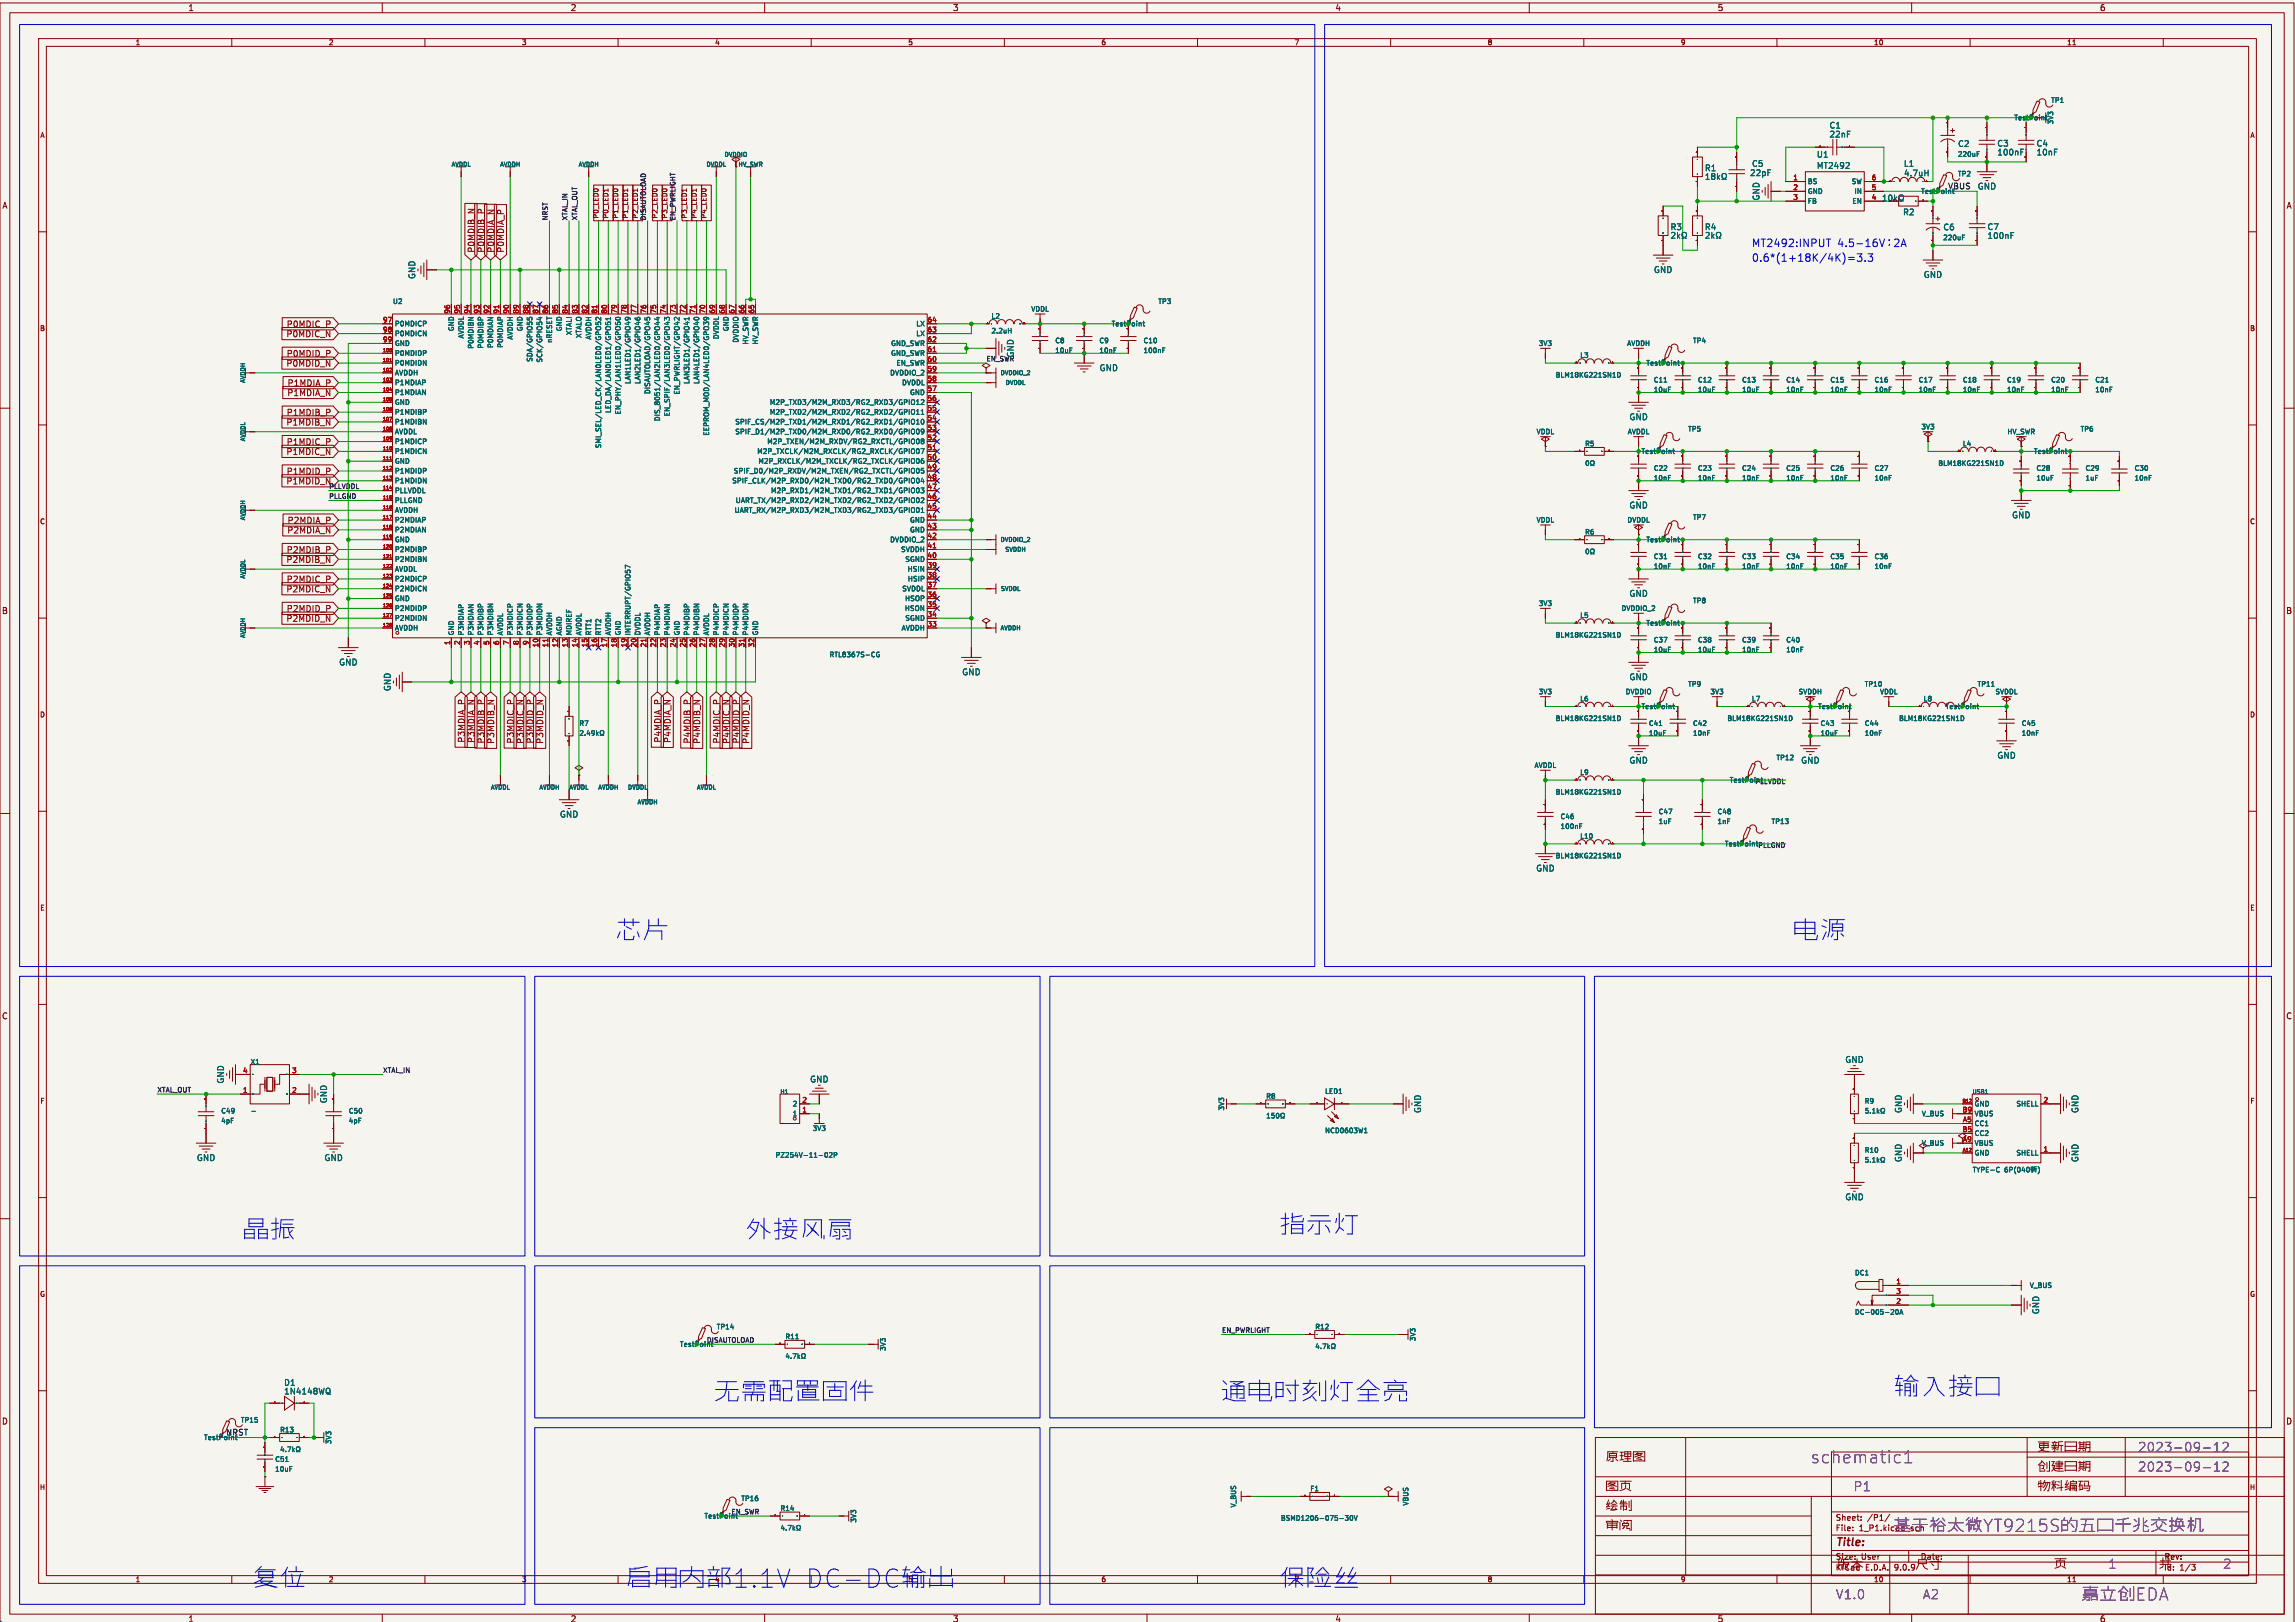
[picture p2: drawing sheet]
<svg xmlns="http://www.w3.org/2000/svg" width="594mm" height="420mm" viewBox="0 0 594 420" stroke-linecap="round" stroke-linejoin="round" font-family="sans-serif">
<defs><g id="words">
<g font-size="6.6" fill="#0000c2">
<text x="159.6" y="243.6">þÿ‚¯rG</text>
<text x="464.4" y="243.6">þÿu5n•</text>
<text x="63.1" y="321.1">þÿfvc/</text>
<text x="490.5" y="361.8">þÿ•“Qec¥Sã</text>
</g>
<text font-size="4.4" fill="#840084" x="468.8" y="379">schematic1</text>
<g font-size="3.3" fill="#840084">
<text x="553.4" y="376.1">2023-09-12</text>
<text x="553.4" y="381.1">2023-09-12</text>
<text x="479.8" y="386.2">P1</text>
<text x="545.7" y="406.3">1</text>
<text x="575.5" y="406.3">2</text>
<text x="475.2" y="414.2">V1.0</text>
<text x="497.7" y="414.2">A2</text>
</g>
<g font-size="3.3" fill="#840000">
<text x="415.5" y="386.2">þÿVþ˜u</text>
<text x="415.5" y="391.3">þÿ~ØR6</text>
<text x="475.6" y="406.5">þÿrHg,</text>
<text x="495.9" y="406.5">þÿ\:[ø</text>
<text x="531.6" y="406.3">þÿ˜u</text>
<text x="558.8" y="406.3">þÿQq</text>
</g>
<text font-size="2.8" fill="#840000" x="475.1" y="400.8">Title:</text>
<g font-size="2.7" fill="#0000c2">
<text x="453.4" y="64.1">MT2492:INPUT</text>
<text x="453.4" y="67.9">0.6*(1+18K/4K)=3.3</text>
</g>
<g font-size="2.2" fill="#840000">
<text x="48.7" y="3">1</text>
<text x="147.6" y="3">2</text>
<text x="246.6" y="3">3</text>
<text x="345.6" y="3">4</text>
<text x="444.6" y="3">5</text>
<text x="543.5" y="3">6</text>
<text x=".5" y="54.2">A</text>
<text x="591.8" y="54.2">A</text>
<text x="123" y="65.5" transform="rotate(-90 123 65.5)">P0MDIB_N</text>
<text x="125.6" y="65.5" transform="rotate(-90 125.6 65.5)">P0MDIB_P</text>
<text x="128.1" y="65.5" transform="rotate(-90 128.1 65.5)">P0MDIA_N</text>
<text x="130.7" y="65.5" transform="rotate(-90 130.7 65.5)">P0MDIA_P</text>
<text x="74.1" y="87.5">P0MDIC_N</text>
<text x="74.2" y="84.9">P0MDIC_P</text>
<text x="74.1" y="95.1">P0MDID_N</text>
<text x="74.2" y="92.6">P0MDID_P</text>
<text x="74.4" y="100.2">P1MDIA_P</text>
<text x="74.2" y="107.8">P1MDIB_P</text>
<text x="74.3" y="102.7">P1MDIA_N</text>
<text x="74.1" y="110.3">P1MDIB_N</text>
<text x="74.1" y="118">P1MDIC_N</text>
<text x="74.2" y="115.4">P1MDIC_P</text>
<text x="74.1" y="125.6">P1MDID_N</text>
<text x="74.2" y="123">P1MDID_P</text>
<text x="74.4" y="135.7">P2MDIA_P</text>
<text x="74.2" y="143.4">P2MDIB_P</text>
<text x="74.3" y="138.3">P2MDIA_N</text>
<text x="74.1" y="145.9">P2MDIB_N</text>
<text x="74.1" y="153.5">P2MDIC_N</text>
<text x="74.2" y="151">P2MDIC_P</text>
<text x=".4" y="159.1">B</text>
<text x="74.1" y="161.1">P2MDID_N</text>
<text x="74.2" y="158.6">P2MDID_P</text>
<text x="591.7" y="159.1">B</text>
<text x="120.5" y="192.3" transform="rotate(-90 120.5 192.3)">P3MDIA_P</text>
<text x="123" y="192.4" transform="rotate(-90 123 192.4)">P3MDIA_N</text>
<text x="125.6" y="192.5" transform="rotate(-90 125.6 192.5)">P3MDIB_P</text>
<text x="128.1" y="192.6" transform="rotate(-90 128.1 192.6)">P3MDIB_N</text>
<text x="133.2" y="192.5" transform="rotate(-90 133.2 192.5)">P3MDIC_P</text>
<text x="135.7" y="192.6" transform="rotate(-90 135.7 192.6)">P3MDIC_N</text>
<text x="138.3" y="192.5" transform="rotate(-90 138.3 192.5)">P3MDID_P</text>
<text x="140.8" y="192.6" transform="rotate(-90 140.8 192.6)">P3MDID_N</text>
<text x="171.3" y="192.3" transform="rotate(-90 171.3 192.3)">P4MDIA_P</text>
<text x="173.8" y="192.4" transform="rotate(-90 173.8 192.4)">P4MDIA_N</text>
<text x="178.9" y="192.5" transform="rotate(-90 178.9 192.5)">P4MDIB_P</text>
<text x="181.5" y="192.6" transform="rotate(-90 181.5 192.6)">P4MDIB_N</text>
<text x="186.5" y="192.5" transform="rotate(-90 186.5 192.5)">P4MDIC_P</text>
<text x="189.1" y="192.6" transform="rotate(-90 189.1 192.6)">P4MDIC_N</text>
<text x="191.6" y="192.5" transform="rotate(-90 191.6 192.5)">P4MDID_P</text>
<text x="194.2" y="192.6" transform="rotate(-90 194.2 192.6)">P4MDID_N</text>
<text x=".4" y="264">C</text>
<text x="591.7" y="264">C</text>
<text x=".4" y="368.9">D</text>
<text x="591.7" y="368.9">D</text>
<text x="48.7" y="420.1">1</text>
<text x="147.6" y="420.1">2</text>
<text x="246.6" y="420.1">3</text>
<text x="345.6" y="420.1">4</text>
<text x="444.6" y="420.1">5</text>
<text x="543.5" y="420.1">6</text>
</g>
<g font-size="2.2" fill="#006464">
<text x="455.7" y="52" transform="rotate(-90 455.7 52)">GND</text>
<text x="511.9" y="49.3">GND</text>
<text x="428.1" y="70.9">GND</text>
<text x="107.7" y="72.3" transform="rotate(-90 107.7 72.3)">GND</text>
<text x="497.9" y="72.1">GND</text>
<text x="262.6" y="92.6" transform="rotate(-90 262.6 92.6)">GND</text>
<text x="284.5" y="96.3">GND</text>
<text x="421.7" y="109">GND</text>
<text x="421.7" y="131.8">GND</text>
<text x="520.8" y="134.4">GND</text>
<text x="421.7" y="154.7">GND</text>
<text x="87.7" y="172.5">GND</text>
<text x="101.3" y="179" transform="rotate(-90 101.3 179)">GND</text>
<text x="249" y="175">GND</text>
<text x="421.7" y="176.3">GND</text>
<text x="421.7" y="197.9">GND</text>
<text x="466.2" y="197.9">GND</text>
<text x="517" y="196.6">GND</text>
<text x="144.8" y="211.8">GND</text>
<text x="397.6" y="225.8">GND</text>
<text x="477.6" y="275.3">GND</text>
<text x="58.2" y="280.6" transform="rotate(-90 58.2 280.6)">GND</text>
<text x="209.6" y="280.4">GND</text>
<text x="84.8" y="285.7" transform="rotate(-90 84.8 285.7)">GND</text>
<text x="368" y="288.2" transform="rotate(-90 368 288.2)">GND</text>
<text x="492.5" y="288.2" transform="rotate(-90 492.5 288.2)">GND</text>
<text x="538.2" y="288.2" transform="rotate(-90 538.2 288.2)">GND</text>
<text x="50.9" y="300.7">GND</text>
<text x="83.9" y="300.7">GND</text>
<text x="492.5" y="300.9" transform="rotate(-90 492.5 300.9)">GND</text>
<text x="538.2" y="300.9" transform="rotate(-90 538.2 300.9)">GND</text>
<text x="477.6" y="310.9">GND</text>
<text x="528.1" y="340.3" transform="rotate(-90 528.1 340.3)">GND</text>
</g>
<g font-size="2.1" fill="#006464">
<text x="473.5" y="33.5">C1</text>
<text x="473.5" y="35.8">22nF</text>
<text x="470.2" y="41">U1</text>
<text x="506.8" y="38.2">C2</text>
<text x="516.9" y="38.1">C3</text>
<text x="516.9" y="40.4">100nF</text>
<text x="527.1" y="38.1">C4</text>
<text x="527.1" y="40.4">10nF</text>
<text x="441.3" y="44.5">R1</text>
<text x="452.9" y="45.8">22pF</text>
<text x="453.4" y="43.4">C5</text>
<text x="470.2" y="43.9">MT2492</text>
<text x="492.8" y="43.4">L1</text>
<text x="492.8" y="45.8">4.7uH</text>
<text x="504.2" y="49.1">VBUS</text>
<text x="432.4" y="59.8">R3</text>
<text x="441.3" y="59.8">R4</text>
<text x="492.6" y="55.9">R2</text>
<text x="503" y="59.8">C6</text>
<text x="514.4" y="59.7">C7</text>
<text x="514.4" y="62">100nF</text>
<text x="73.5" y="358.9">D1</text>
<text x="73.5" y="361.2">1N4148WQ</text>
<text x="58.4" y="371.7">NRST</text>
</g>
<g font-size="2.1" fill="#840000">
<text x="475.1" y="393.8">Sheet:</text>
<text x="483.3" y="393.8">/P1/</text>
<text x="475.1" y="396.5">File:</text>
<text x="475.1" y="406.7">KiCad</text>
<text x="475.1" y="403.9">Size:</text>
<text x="481.8" y="403.9">User</text>
<text x="482.8" y="406.7">E.D.A.</text>
<text x="490.4" y="406.7">9.0.9</text>
<text x="497.1" y="403.9">Date:</text>
<text x="560.1" y="404.2">Rev:</text>
<text x="560.1" y="406.7">Id:</text>
<text x="564.2" y="406.7">1/3</text>
</g>
<text font-size="2.1" fill="#840084" x="481.2" y="396.5">1_P1.kicad_sch</text>
<g font-size="1.8" fill="#840000">
<text x="35" y="11.9">1</text>
<text x="85" y="11.9">2</text>
<text x="135" y="11.9">3</text>
<text x="185" y="11.9">4</text>
<text x="235" y="11.9">5</text>
<text x="285" y="11.9">6</text>
<text x="335" y="11.9">7</text>
<text x="385" y="11.9">8</text>
<text x="435" y="11.9">9</text>
<text x="485" y="11.9">10</text>
<text x="535" y="11.9">11</text>
<text x="10.3" y="35.9">A</text>
<text x="582.5" y="35.9">A</text>
<text x="10.3" y="85.9">B</text>
<text x="582.4" y="85.9">B</text>
<text x="10.3" y="135.9">C</text>
<text x="582.4" y="135.9">C</text>
<text x="10.3" y="185.9">D</text>
<text x="582.4" y="185.9">D</text>
<text x="10.3" y="235.9">E</text>
<text x="582.4" y="235.9">E</text>
<text x="10.3" y="285.9">F</text>
<text x="582.5" y="285.9">F</text>
<text x="508" y="295.7">A9</text>
<text x="10.3" y="335.9">G</text>
<text x="582.4" y="335.9">G</text>
<text x="10.2" y="385.9">H</text>
<text x="582.3" y="385.9">H</text>
<text x="35" y="409.7">1</text>
<text x="85" y="409.7">2</text>
<text x="135" y="409.7">3</text>
<text x="185" y="409.7">4</text>
<text x="235" y="409.7">5</text>
<text x="285" y="409.7">6</text>
<text x="385" y="409.7">8</text>
<text x="435" y="409.7">9</text>
<text x="485" y="409.7">10</text>
<text x="535" y="409.7">11</text>
</g>
<g font-size="1.8" fill="#009600">
<text x="521.3" y="31.3">TestPoint</text>
<text x="497.2" y="50.4">TestPoint</text>
<text x="287.6" y="84.7">TestPoint</text>
<text x="426.1" y="94.8">TestPoint</text>
<text x="424.8" y="117.7">TestPoint</text>
<text x="526.4" y="117.7">TestPoint</text>
<text x="426.1" y="140.6">TestPoint</text>
<text x="426.1" y="162.2">TestPoint</text>
<text x="424.8" y="183.7">TestPoint</text>
<text x="470.5" y="183.7">TestPoint</text>
<text x="503.5" y="183.7">TestPoint</text>
<text x="447.7" y="202.8">TestPoint</text>
<text x="446.4" y="219.3">TestPoint</text>
<text x="175.9" y="348.8">TestPoint</text>
<text x="182.2" y="393.3">TestPoint</text>
</g>
<g font-size="1.8" fill="#a90000">
<text x="464.1" y="46.7">1</text>
<text x="484.4" y="46.7">6</text>
<text x="464.1" y="49.3">2</text>
<text x="464.1" y="51.8">3</text>
<text x="484.4" y="49.3">5</text>
<text x="484.4" y="51.8">4</text>
<text x="99" y="83.6">97</text>
<text x="116.6" y="81.3" transform="rotate(-90 116.6 81.3)">96</text>
<text x="119.1" y="81.3" transform="rotate(-90 119.1 81.3)">95</text>
<text x="121.7" y="81.3" transform="rotate(-90 121.7 81.3)">94</text>
<text x="124.2" y="81.3" transform="rotate(-90 124.2 81.3)">93</text>
<text x="126.7" y="81.3" transform="rotate(-90 126.7 81.3)">92</text>
<text x="129.3" y="81.3" transform="rotate(-90 129.3 81.3)">91</text>
<text x="131.8" y="81.3" transform="rotate(-90 131.8 81.3)">90</text>
<text x="134.4" y="81.3" transform="rotate(-90 134.4 81.3)">89</text>
<text x="136.9" y="81.3" transform="rotate(-90 136.9 81.3)">88</text>
<text x="139.4" y="81.3" transform="rotate(-90 139.4 81.3)">87</text>
<text x="142" y="81.3" transform="rotate(-90 142 81.3)">86</text>
<text x="144.5" y="81.3" transform="rotate(-90 144.5 81.3)">85</text>
<text x="147.1" y="81.3" transform="rotate(-90 147.1 81.3)">84</text>
<text x="149.6" y="81.3" transform="rotate(-90 149.6 81.3)">83</text>
<text x="152.1" y="81.3" transform="rotate(-90 152.1 81.3)">82</text>
<text x="154.7" y="81.3" transform="rotate(-90 154.7 81.3)">81</text>
<text x="157.2" y="81.3" transform="rotate(-90 157.2 81.3)">80</text>
<text x="159.8" y="81.3" transform="rotate(-90 159.8 81.3)">79</text>
<text x="162.3" y="81.3" transform="rotate(-90 162.3 81.3)">78</text>
<text x="164.8" y="81.3" transform="rotate(-90 164.8 81.3)">77</text>
<text x="167.4" y="81.3" transform="rotate(-90 167.4 81.3)">76</text>
<text x="169.9" y="81.3" transform="rotate(-90 169.9 81.3)">75</text>
<text x="172.5" y="81.3" transform="rotate(-90 172.5 81.3)">74</text>
<text x="175" y="81.3" transform="rotate(-90 175 81.3)">73</text>
<text x="177.5" y="81.3" transform="rotate(-90 177.5 81.3)">72</text>
<text x="180.1" y="81.3" transform="rotate(-90 180.1 81.3)">71</text>
<text x="182.6" y="81.3" transform="rotate(-90 182.6 81.3)">70</text>
<text x="185.2" y="81.3" transform="rotate(-90 185.2 81.3)">69</text>
<text x="187.7" y="81.3" transform="rotate(-90 187.7 81.3)">68</text>
<text x="190.2" y="81.3" transform="rotate(-90 190.2 81.3)">67</text>
<text x="192.8" y="81.3" transform="rotate(-90 192.8 81.3)">66</text>
<text x="195.3" y="81.3" transform="rotate(-90 195.3 81.3)">65</text>
<text x="240" y="83.6">64</text>
<text x="99" y="88.6">99</text>
<text x="99" y="86.1">98</text>
<text x="240" y="88.6">62</text>
<text x="240" y="86.1">63</text>
<text x="240" y="93.7">60</text>
<text x="240" y="91.2">61</text>
<text x="240" y="101.3">57</text>
<text x="240" y="98.8">58</text>
<text x="240" y="96.3">59</text>
<text x="240" y="106.4">55</text>
<text x="240" y="103.9">56</text>
<text x="240" y="111.5">53</text>
<text x="240" y="109">54</text>
<text x="240" y="119.1">50</text>
<text x="240" y="116.6">51</text>
<text x="240" y="114">52</text>
<text x="240" y="124.2">48</text>
<text x="240" y="121.7">49</text>
<text x="240" y="131.8">45</text>
<text x="240" y="129.3">46</text>
<text x="240" y="126.7">47</text>
<text x="240" y="136.9">43</text>
<text x="240" y="134.4">44</text>
<text x="240" y="142">41</text>
<text x="240" y="139.4">42</text>
<text x="240" y="149.6">38</text>
<text x="240" y="147.1">39</text>
<text x="240" y="144.5">40</text>
<text x="240" y="154.7">36</text>
<text x="240" y="152.1">37</text>
<text x="240" y="159.8">34</text>
<text x="240" y="157.2">35</text>
<text x="116.6" y="167.1" transform="rotate(-90 116.6 167.1)">1</text>
<text x="119.1" y="167.1" transform="rotate(-90 119.1 167.1)">2</text>
<text x="121.7" y="167.1" transform="rotate(-90 121.7 167.1)">3</text>
<text x="124.2" y="167.1" transform="rotate(-90 124.2 167.1)">4</text>
<text x="126.7" y="167.1" transform="rotate(-90 126.7 167.1)">5</text>
<text x="129.3" y="167.1" transform="rotate(-90 129.3 167.1)">6</text>
<text x="131.8" y="167.1" transform="rotate(-90 131.8 167.1)">7</text>
<text x="134.4" y="167.1" transform="rotate(-90 134.4 167.1)">8</text>
<text x="136.9" y="167.1" transform="rotate(-90 136.9 167.1)">9</text>
<text x="139.4" y="167.7" transform="rotate(-90 139.4 167.7)">10</text>
<text x="142" y="167.7" transform="rotate(-90 142 167.7)">11</text>
<text x="144.5" y="167.7" transform="rotate(-90 144.5 167.7)">12</text>
<text x="147.1" y="167.7" transform="rotate(-90 147.1 167.7)">13</text>
<text x="149.6" y="167.7" transform="rotate(-90 149.6 167.7)">14</text>
<text x="152.1" y="167.7" transform="rotate(-90 152.1 167.7)">15</text>
<text x="154.7" y="167.7" transform="rotate(-90 154.7 167.7)">16</text>
<text x="157.2" y="167.7" transform="rotate(-90 157.2 167.7)">17</text>
<text x="159.8" y="167.7" transform="rotate(-90 159.8 167.7)">18</text>
<text x="162.3" y="167.7" transform="rotate(-90 162.3 167.7)">19</text>
<text x="164.8" y="167.7" transform="rotate(-90 164.8 167.7)">20</text>
<text x="167.4" y="167.7" transform="rotate(-90 167.4 167.7)">21</text>
<text x="169.9" y="167.7" transform="rotate(-90 169.9 167.7)">22</text>
<text x="172.5" y="167.7" transform="rotate(-90 172.5 167.7)">23</text>
<text x="175" y="167.7" transform="rotate(-90 175 167.7)">24</text>
<text x="177.5" y="167.7" transform="rotate(-90 177.5 167.7)">25</text>
<text x="180.1" y="167.7" transform="rotate(-90 180.1 167.7)">26</text>
<text x="182.6" y="167.7" transform="rotate(-90 182.6 167.7)">27</text>
<text x="185.2" y="167.7" transform="rotate(-90 185.2 167.7)">28</text>
<text x="187.7" y="167.7" transform="rotate(-90 187.7 167.7)">29</text>
<text x="190.2" y="167.7" transform="rotate(-90 190.2 167.7)">30</text>
<text x="192.8" y="167.7" transform="rotate(-90 192.8 167.7)">31</text>
<text x="195.3" y="167.7" transform="rotate(-90 195.3 167.7)">32</text>
<text x="240" y="162.3">33</text>
<text x="62.8" y="277.9">4</text>
<text x="75.5" y="277.9">3</text>
<text x="62.8" y="283">1</text>
<text x="75.5" y="283">2</text>
<text x="207.6" y="285.5">2</text>
<text x="528.9" y="285.5">2</text>
<text x="207.6" y="288">1</text>
<text x="507.9" y="288">B9</text>
<text x="507.9" y="293.1">B5</text>
<text x="508" y="290.6">A5</text>
<text x="528.9" y="298.2">1</text>
<text x="490.8" y="332.5">1</text>
<text x="490.8" y="335">3</text>
<text x="490.8" y="337.6">2</text>
<text x="52.7" y="373">TestPoint</text>
</g>
<g font-size="1.8" fill="#006464">
<text x="467.9" y="47.9">BS</text>
<text x="479.2" y="47.9">SW</text>
<text x="467.9" y="50.4">GND</text>
<text x="467.9" y="52.9">FB</text>
<text x="479.4" y="52.9">EN</text>
<text x="480" y="50.4">IN</text>
<text x="102.1" y="89.8">GND</text>
<text x="102.1" y="87.2">P0MDICN</text>
<text x="102.1" y="84.7">P0MDICP</text>
<text x="117.7" y="85.9" transform="rotate(-90 117.7 85.9)">GND</text>
<text x="120.2" y="87.7" transform="rotate(-90 120.2 87.7)">AVDDL</text>
<text x="132.9" y="88" transform="rotate(-90 132.9 88)">AVDDH</text>
<text x="135.5" y="85.9" transform="rotate(-90 135.5 85.9)">GND</text>
<text x="143.1" y="88.9" transform="rotate(-90 143.1 88.9)">nRESET</text>
<text x="145.6" y="85.9" transform="rotate(-90 145.6 85.9)">GND</text>
<text x="148.2" y="86.9" transform="rotate(-90 148.2 86.9)">XTALI</text>
<text x="150.7" y="87.6" transform="rotate(-90 150.7 87.6)">XTALO</text>
<text x="153.3" y="88" transform="rotate(-90 153.3 88)">AVDDH</text>
<text x="186.3" y="87.9" transform="rotate(-90 186.3 87.9)">DVDDL</text>
<text x="188.8" y="85.9" transform="rotate(-90 188.8 85.9)">GND</text>
<text x="191.4" y="88.8" transform="rotate(-90 191.4 88.8)">DVDDIO</text>
<text x="193.9" y="89.3" transform="rotate(-90 193.9 89.3)">HV_SWR</text>
<text x="196.4" y="89.3" transform="rotate(-90 196.4 89.3)">HV_SWR</text>
<text x="230.5" y="89.8">GND_SWR</text>
<text x="237.1" y="87.2">LX</text>
<text x="237.1" y="84.7">LX</text>
<text x="102.1" y="94.8">P0MDIDN</text>
<text x="102.1" y="92.3">P0MDIDP</text>
<text x="122.8" y="90.4" transform="rotate(-90 122.8 90.4)">P0MDIBN</text>
<text x="125.3" y="90.3" transform="rotate(-90 125.3 90.3)">P0MDIBP</text>
<text x="127.9" y="90.2" transform="rotate(-90 127.9 90.2)">P0MDIAN</text>
<text x="130.4" y="90.2" transform="rotate(-90 130.4 90.2)">P0MDIAP</text>
<text x="138" y="93.8" transform="rotate(-90 138 93.8)">SDA/GPIO55</text>
<text x="140.6" y="94" transform="rotate(-90 140.6 94)">SCK/GPIO54</text>
<text x="230.5" y="92.3">GND_SWR</text>
<text x="231.9" y="94.8">EN_SWR</text>
<text x="102.1" y="99.9">P1MDIAP</text>
<text x="102.1" y="97.4">AVDDH</text>
<text x="163.4" y="99.5" transform="rotate(-90 163.4 99.5)">LAN1LED1/GPIO49</text>
<text x="166" y="99.5" transform="rotate(-90 166 99.5)">LAN2LED1/GPIO46</text>
<text x="178.7" y="99.5" transform="rotate(-90 178.7 99.5)">LAN3LED1/GPIO41</text>
<text x="181.2" y="99.5" transform="rotate(-90 181.2 99.5)">LAN4LED1/GPIO40</text>
<text x="230.3" y="97.4">DVDDIO_2</text>
<text x="233.4" y="99.9">DVDDL</text>
<text x="102.1" y="107.5">P1MDIBP</text>
<text x="102.1" y="105">GND</text>
<text x="102.1" y="102.5">P1MDIAN</text>
<text x="158.3" y="107" transform="rotate(-90 158.3 107)">LED_DA/LAN0LED1/GPO51</text>
<text x="160.9" y="107.4" transform="rotate(-90 160.9 107.4)">EN_PHY/LAN1LED0/GPO50</text>
<text x="168.5" y="102.1" transform="rotate(-90 168.5 102.1)">DISAUTOLOAD/GPO45</text>
<text x="173.6" y="107.9" transform="rotate(-90 173.6 107.9)">EN_SPIF/LAN3LED0/GPO43</text>
<text x="176.1" y="102.3" transform="rotate(-90 176.1 102.3)">EN_PWRLIGHT/GPO42</text>
<text x="199.2" y="107.5">M2P_TXD2/M2M_RXD2/RG2_RXD2/GPIO11</text>
<text x="199.2" y="105">M2P_TXD3/M2M_RXD3/RG2_RXD3/GPIO12</text>
<text x="235.4" y="102.5">GND</text>
<text x="102.1" y="112.6">AVDDL</text>
<text x="102.1" y="110.1">P1MDIBN</text>
<text x="171" y="109.1" transform="rotate(-90 171 109.1)">DIS_8051/LAN2LED0/GPO44</text>
<text x="183.7" y="112.9" transform="rotate(-90 183.7 112.9)">EEPROM_MOD/LAN4LED0/GPO39</text>
<text x="190.2" y="112.6">SPIF_D1/M2P_TXD0/M2M_RXD0/RG2_RXD0/GPIO09</text>
<text x="190.2" y="110.1">SPIF_CS/M2P_TXD1/M2M_RXD1/RG2_RXD1/GPIO10</text>
<text x="102.1" y="117.7">P1MDICN</text>
<text x="102.1" y="115.2">P1MDICP</text>
<text x="155.8" y="116.2" transform="rotate(-90 155.8 116.2)">SMI_SEL/LED_CK/LAN0LED0/GPO52</text>
<text x="195.9" y="117.7">M2P_TXCLK/M2M_RXCLK/RG2_RXCLK/GPIO07</text>
<text x="198.5" y="115.2">M2P_TXEN/M2M_RXDV/RG2_RXCTL/GPIO08</text>
<text x="102.1" y="125.3">P1MDIDN</text>
<text x="102.1" y="122.8">P1MDIDP</text>
<text x="102.1" y="120.2">GND</text>
<text x="189.4" y="125.3">SPIF_CLK/M2P_RXD0/M2M_TXD0/RG2_TXD0/GPIO04</text>
<text x="189.8" y="122.8">SPIF_D0/M2P_RXDV/M2M_TXEN/RG2_TXCTL/GPIO05</text>
<text x="196.2" y="120.2">M2P_RXCLK/M2M_TXCLK/RG2_TXCLK/GPIO06</text>
<text x="102.1" y="130.4">PLLGND</text>
<text x="102.1" y="127.9">PLLVDDL</text>
<text x="190.3" y="130.4">UART_TX/M2P_RXD2/M2M_TXD2/RG2_TXD2/GPIO02</text>
<text x="199.5" y="127.9">M2P_RXD1/M2M_TXD1/RG2_TXD1/GPIO03</text>
<text x="102.1" y="135.5">P2MDIAP</text>
<text x="102.1" y="132.9">AVDDH</text>
<text x="190" y="132.9">UART_RX/M2P_RXD3/M2M_TXD3/RG2_TXD3/GPIO01</text>
<text x="235.4" y="135.5">GND</text>
<text x="102.1" y="143.1">P2MDIBP</text>
<text x="102.1" y="140.6">GND</text>
<text x="102.1" y="138">P2MDIAN</text>
<text x="230.3" y="140.6">DVDDIO_2</text>
<text x="233.2" y="143.1">SVDDH</text>
<text x="235.4" y="138">GND</text>
<text x="102.1" y="148.2">AVDDL</text>
<text x="102.1" y="145.6">P2MDIBN</text>
<text x="234.2" y="145.6">SGND</text>
<text x="234.8" y="148.2">HSIN</text>
<text x="102.1" y="155.8">GND</text>
<text x="102.1" y="153.3">P2MDICN</text>
<text x="102.1" y="150.7">P2MDICP</text>
<text x="233.5" y="153.3">SVDDL</text>
<text x="234.2" y="155.8">HSOP</text>
<text x="234.9" y="150.7">HSIP</text>
<text x="102.1" y="160.9">P2MDIDN</text>
<text x="102.1" y="158.3">P2MDIDP</text>
<text x="234.1" y="158.3">HSON</text>
<text x="234.2" y="160.9">SGND</text>
<text x="102.1" y="163.4">AVDDH</text>
<text x="117.7" y="164.6" transform="rotate(-90 117.7 164.6)">GND</text>
<text x="120.2" y="164.6" transform="rotate(-90 120.2 164.6)">P3MDIAP</text>
<text x="122.8" y="164.6" transform="rotate(-90 122.8 164.6)">P3MDIAN</text>
<text x="125.3" y="164.6" transform="rotate(-90 125.3 164.6)">P3MDIBP</text>
<text x="127.9" y="164.6" transform="rotate(-90 127.9 164.6)">P3MDIBN</text>
<text x="130.4" y="164.6" transform="rotate(-90 130.4 164.6)">AVDDL</text>
<text x="132.9" y="164.6" transform="rotate(-90 132.9 164.6)">P3MDICP</text>
<text x="135.5" y="164.6" transform="rotate(-90 135.5 164.6)">P3MDICN</text>
<text x="138" y="164.6" transform="rotate(-90 138 164.6)">P3MDIDP</text>
<text x="140.6" y="164.6" transform="rotate(-90 140.6 164.6)">P3MDIDN</text>
<text x="143.1" y="164.6" transform="rotate(-90 143.1 164.6)">AVDDH</text>
<text x="145.6" y="164.6" transform="rotate(-90 145.6 164.6)">AGND</text>
<text x="148.2" y="164.6" transform="rotate(-90 148.2 164.6)">MDIREF</text>
<text x="150.7" y="164.6" transform="rotate(-90 150.7 164.6)">AVDDL</text>
<text x="153.3" y="164.6" transform="rotate(-90 153.3 164.6)">RTT1</text>
<text x="155.8" y="164.6" transform="rotate(-90 155.8 164.6)">RTT2</text>
<text x="158.3" y="164.6" transform="rotate(-90 158.3 164.6)">AVDDH</text>
<text x="160.9" y="164.6" transform="rotate(-90 160.9 164.6)">GND</text>
<text x="163.4" y="164.6" transform="rotate(-90 163.4 164.6)">INTERRUPT/GPIO57</text>
<text x="166" y="164.6" transform="rotate(-90 166 164.6)">DVDDL</text>
<text x="168.5" y="164.6" transform="rotate(-90 168.5 164.6)">AVDDH</text>
<text x="171" y="164.6" transform="rotate(-90 171 164.6)">P4MDIAP</text>
<text x="173.6" y="164.6" transform="rotate(-90 173.6 164.6)">P4MDIAN</text>
<text x="176.1" y="164.6" transform="rotate(-90 176.1 164.6)">GND</text>
<text x="178.7" y="164.6" transform="rotate(-90 178.7 164.6)">P4MDIBP</text>
<text x="181.2" y="164.6" transform="rotate(-90 181.2 164.6)">P4MDIBN</text>
<text x="183.7" y="164.6" transform="rotate(-90 183.7 164.6)">AVDDL</text>
<text x="186.3" y="164.6" transform="rotate(-90 186.3 164.6)">P4MDICP</text>
<text x="188.8" y="164.6" transform="rotate(-90 188.8 164.6)">P4MDICN</text>
<text x="191.4" y="164.6" transform="rotate(-90 191.4 164.6)">P4MDIDP</text>
<text x="193.9" y="164.6" transform="rotate(-90 193.9 164.6)">P4MDIDN</text>
<text x="196.4" y="164.6" transform="rotate(-90 196.4 164.6)">GND</text>
<text x="233.3" y="163.4">AVDDH</text>
<text x="205.1" y="286.6">2</text>
<text x="511" y="286.6">GND</text>
<text x="521.9" y="286.6">SHELL</text>
<text x="205.1" y="289.2">1</text>
<text x="511" y="289.2">VBUS</text>
<text x="511" y="291.7">CC1</text>
<text x="511" y="294.2">CC2</text>
<text x="511" y="296.8">VBUS</text>
<text x="511" y="299.3">GND</text>
<text x="521.9" y="299.3">SHELL</text>
</g>
<text font-size="1.8" fill="#0000c2" x="335" y="409.7">7</text>
<g font-size="1.7" fill="#006464">
<text x="530.9" y="26.8">TP1</text>
<text x="531.7" y="32.3" transform="rotate(-90 531.7 32.3)">3V3</text>
<text x="506.7" y="40.8">220uF</text>
<text x="506.7" y="45.9">TP2</text>
<text x="502.9" y="62.4">220uF</text>
<text x="101.6" y="78.9">U2</text>
<text x="256.5" y="82.7">L2</text>
<text x="266.9" y="80.9">VDDL</text>
<text x="299.7" y="78.9">TP3</text>
<text x="256.5" y="86.5">2.2uH</text>
<text x="273.1" y="89">C8</text>
<text x="284.5" y="89">C9</text>
<text x="295.9" y="89">C10</text>
<text x="398.2" y="89.8">3V3</text>
<text x="421.1" y="89.8">AVDDH</text>
<text x="438.2" y="89">TP4</text>
<text x="273.1" y="91.6">10uF</text>
<text x="284.5" y="91.6">10nF</text>
<text x="295.9" y="91.6">100nF</text>
<text x="408.9" y="92.9">L3</text>
<text x="402.6" y="97.9">BLM18KG221SN1D</text>
<text x="428" y="99.2">C11</text>
<text x="428" y="101.7">10uF</text>
<text x="439.4" y="99.2">C12</text>
<text x="439.4" y="101.7">10uF</text>
<text x="450.9" y="99.2">C13</text>
<text x="450.9" y="101.7">10uF</text>
<text x="462.3" y="99.2">C14</text>
<text x="462.3" y="101.7">10nF</text>
<text x="473.7" y="99.2">C15</text>
<text x="473.7" y="101.7">10nF</text>
<text x="485.1" y="99.2">C16</text>
<text x="485.1" y="101.7">10nF</text>
<text x="496.6" y="99.2">C17</text>
<text x="496.6" y="101.7">10nF</text>
<text x="508" y="99.2">C18</text>
<text x="508" y="101.7">10nF</text>
<text x="519.4" y="99.2">C19</text>
<text x="519.4" y="101.7">10nF</text>
<text x="530.9" y="99.2">C20</text>
<text x="530.9" y="101.7">10nF</text>
<text x="542.3" y="99.2">C21</text>
<text x="542.3" y="101.7">10nF</text>
<text x="397.7" y="112.6">VDDL</text>
<text x="421.3" y="112.6">AVDDL</text>
<text x="436.9" y="111.9">TP5</text>
<text x="497.3" y="111.3">3V3</text>
<text x="519.6" y="112.6">HV_SWR</text>
<text x="538.5" y="111.9">TP6</text>
<text x="410.2" y="115.7">R5</text>
<text x="508" y="115.7">L4</text>
<text x="428" y="122.1">C22</text>
<text x="428" y="124.6">10nF</text>
<text x="439.4" y="122.1">C23</text>
<text x="439.4" y="124.6">10nF</text>
<text x="450.9" y="122.1">C24</text>
<text x="450.9" y="124.6">10nF</text>
<text x="462.3" y="122.1">C25</text>
<text x="462.3" y="124.6">10nF</text>
<text x="473.7" y="122.1">C26</text>
<text x="473.7" y="124.6">10nF</text>
<text x="485.1" y="122.1">C27</text>
<text x="485.1" y="124.6">10nF</text>
<text x="501.7" y="120.8">BLM18KG221SN1D</text>
<text x="527.1" y="122.1">C28</text>
<text x="527.1" y="124.6">10uF</text>
<text x="539.8" y="122.1">C29</text>
<text x="539.8" y="124.6">1uF</text>
<text x="552.5" y="122.1">C30</text>
<text x="552.5" y="124.6">10nF</text>
<text x="397.7" y="135.5">VDDL</text>
<text x="421.2" y="135.5">DVDDL</text>
<text x="438.2" y="134.8">TP7</text>
<text x="410.2" y="138.6">R6</text>
<text x="428" y="144.9">C31</text>
<text x="428" y="147.5">10nF</text>
<text x="439.4" y="144.9">C32</text>
<text x="439.4" y="147.5">10nF</text>
<text x="450.9" y="144.9">C33</text>
<text x="450.9" y="147.5">10nF</text>
<text x="462.3" y="144.9">C34</text>
<text x="462.3" y="147.5">10nF</text>
<text x="473.7" y="144.9">C35</text>
<text x="473.7" y="147.5">10nF</text>
<text x="485.1" y="144.9">C36</text>
<text x="485.1" y="147.5">10nF</text>
<text x="398.2" y="157.1">3V3</text>
<text x="408.9" y="160.2">L5</text>
<text x="419.7" y="158.3">DVDDIO_2</text>
<text x="438.2" y="156.4">TP8</text>
<text x="402.6" y="165.2">BLM18KG221SN1D</text>
<text x="428" y="166.5">C37</text>
<text x="439.4" y="166.5">C38</text>
<text x="450.9" y="166.5">C39</text>
<text x="462.3" y="166.5">C40</text>
<text x="214.6" y="170.3">RTL8367S-CG</text>
<text x="428" y="169.1">10uF</text>
<text x="439.4" y="169.1">10uF</text>
<text x="450.9" y="169.1">10nF</text>
<text x="462.3" y="169.1">10nF</text>
<text x="398.2" y="179.9">3V3</text>
<text x="420.7" y="179.9">DVDDIO</text>
<text x="436.9" y="177.9">TP9</text>
<text x="442.7" y="179.9">3V3</text>
<text x="465.5" y="179.9">SVDDH</text>
<text x="482.6" y="177.9">TP10</text>
<text x="486.6" y="179.9">VDDL</text>
<text x="511.8" y="177.9">TP11</text>
<text x="516.5" y="179.9">SVDDL</text>
<text x="408.9" y="181.8">L6</text>
<text x="453.4" y="181.8">L7</text>
<text x="497.8" y="181.8">L8</text>
<text x="149.9" y="188.1">R7</text>
<text x="402.6" y="186.8">BLM18KG221SN1D</text>
<text x="426.7" y="188.1">C41</text>
<text x="426.7" y="190.6">10uF</text>
<text x="438.2" y="188.1">C42</text>
<text x="438.2" y="190.6">10nF</text>
<text x="447" y="186.8">BLM18KG221SN1D</text>
<text x="471.2" y="188.1">C43</text>
<text x="471.2" y="190.6">10uF</text>
<text x="482.6" y="188.1">C44</text>
<text x="482.6" y="190.6">10nF</text>
<text x="491.5" y="186.8">BLM18KG221SN1D</text>
<text x="523.2" y="188.1">C45</text>
<text x="523.2" y="190.6">10nF</text>
<text x="459.7" y="197">TP12</text>
<text x="397.1" y="199">AVDDL</text>
<text x="408.9" y="200.8">L9</text>
<text x="454.2" y="203.3">PLLVDDL</text>
<text x="402.6" y="205.9">BLM18KG221SN1D</text>
<text x="403.9" y="212.2">C46</text>
<text x="403.9" y="214.8">100nF</text>
<text x="429.3" y="211">C47</text>
<text x="429.3" y="213.5">1uF</text>
<text x="444.5" y="211">C48</text>
<text x="444.5" y="213.5">1nF</text>
<text x="458.5" y="213.5">TP13</text>
<text x="408.9" y="217.3">L10</text>
<text x="455" y="219.8">PLLGND</text>
<text x="402.6" y="222.4">BLM18KG221SN1D</text>
<text x="64.8" y="275.7">X1</text>
<text x="317.1" y="287.6" transform="rotate(-90 317.1 287.6)">3V3</text>
<text x="327.7" y="284.6">R8</text>
<text x="342.9" y="283.4">LED1</text>
<text x="482.6" y="285.9">R9</text>
<text x="57.2" y="288.4">C49</text>
<text x="57.2" y="291">4pF</text>
<text x="90.2" y="288.4">C50</text>
<text x="90.2" y="291">4pF</text>
<text x="210.3" y="293">3V3</text>
<text x="342.9" y="293.5">NCD0603W1</text>
<text x="497.4" y="289.1">V_BUS</text>
<text x="200.7" y="299.9">PZ254V-11-02P</text>
<text x="482.6" y="298.6">R10</text>
<text x="497.4" y="296.8">V_BUS</text>
<text x="510.5" y="303.7">TYPE-C</text>
<text x="480.1" y="330.3">DC1</text>
<text x="525.3" y="333.6">V_BUS</text>
<text x="480.1" y="340.5">DC-005-20A</text>
<text x="182.9" y="347.6">DISAUTOLOAD</text>
<text x="185.4" y="344.3">TP14</text>
<text x="203.2" y="346.9">R11</text>
<text x="340.4" y="344.3">R12</text>
<text x="366.6" y="347.3" transform="rotate(-90 366.6 347.3)">3V3</text>
<text x="229.5" y="349.8" transform="rotate(-90 229.5 349.8)">3V3</text>
<text x="62.2" y="368.4">TP15</text>
<text x="72.4" y="371">R13</text>
<text x="85.9" y="373.9" transform="rotate(-90 85.9 373.9)">3V3</text>
<text x="71.1" y="378.6">C51</text>
<text x="71.1" y="381.1">10uF</text>
<text x="191.8" y="388.8">TP16</text>
<text x="339.1" y="386.2">F1</text>
<text x="364.8" y="389.9" transform="rotate(-90 364.8 389.9)">VBUS</text>
<text x="189.2" y="392.1">EN_SWR</text>
<text x="201.9" y="391.3">R14</text>
<text x="221.8" y="394.3" transform="rotate(-90 221.8 394.3)">3V3</text>
<text x="320.2" y="390.3" transform="rotate(-90 320.2 390.3)">V_BUS</text>
<text x="331.5" y="393.8">BSMD1206-075-30V</text>
</g>
<g font-size="1.7" fill="#0f0f0f">
<text x="141.9" y="57.1" transform="rotate(-90 141.9 57.1)">NRST</text>
<text x="147" y="57.1" transform="rotate(-90 147 57.1)">XTAL_IN</text>
<text x="149.5" y="57.1" transform="rotate(-90 149.5 57.1)">XTAL_OUT</text>
<text x="165.2" y="56.7" transform="rotate(-90 165.2 56.7)">P2_LED1</text>
<text x="167.3" y="57.1" transform="rotate(-90 167.3 57.1)">DISAUTOLOAD</text>
<text x="172.8" y="56.7" transform="rotate(-90 172.8 56.7)">P3_LED0</text>
<text x="174.9" y="57.1" transform="rotate(-90 174.9 57.1)">EN_PWRLIGHT</text>
<text x="255.3" y="93.6">EN_SWR</text>
<text x="85.1" y="126.7">PLLVDDL</text>
<text x="85.1" y="129.2">PLLGND</text>
<text x="99.1" y="277.8">XTAL_IN</text>
<text x="40.6" y="282.9">XTAL_OUT</text>
<text x="316.2" y="345.1">EN_PWRLIGHT</text>
</g>
<g font-size="1.7" fill="#840000">
<text x="155" y="56.7" transform="rotate(-90 155 56.7)">P0_LED0</text>
<text x="157.6" y="56.7" transform="rotate(-90 157.6 56.7)">P0_LED1</text>
<text x="160.1" y="56.7" transform="rotate(-90 160.1 56.7)">P1_LED0</text>
<text x="162.6" y="56.7" transform="rotate(-90 162.6 56.7)">P1_LED1</text>
<text x="170.3" y="56.7" transform="rotate(-90 170.3 56.7)">P2_LED0</text>
<text x="177.9" y="56.7" transform="rotate(-90 177.9 56.7)">P3_LED1</text>
<text x="180.4" y="56.7" transform="rotate(-90 180.4 56.7)">P4_LED1</text>
<text x="183" y="56.7" transform="rotate(-90 183 56.7)">P4_LED0</text>
</g>
<g font-size="1.5" fill="#006464">
<text x="187.4" y="40.8">DVDDIO</text>
<text x="116.8" y="43.3">AVDDL</text>
<text x="129.4" y="43.3">AVDDH</text>
<text x="149.7" y="43.3">AVDDH</text>
<text x="182.8" y="43.3">DVDDL</text>
<text x="191" y="43.3">HV_SWR</text>
<text x="63.7" y="99.2" transform="rotate(-90 63.7 99.2)">AVDDH</text>
<text x="258.9" y="97.3">DVDDIO_2</text>
<text x="260.2" y="99.8">DVDDL</text>
<text x="63.7" y="114.3" transform="rotate(-90 63.7 114.3)">AVDDL</text>
<text x="63.7" y="134.8" transform="rotate(-90 63.7 134.8)">AVDDH</text>
<text x="258.9" y="140.5">DVDDIO_2</text>
<text x="260.1" y="143">SVDDH</text>
<text x="63.7" y="149.9" transform="rotate(-90 63.7 149.9)">AVDDL</text>
<text x="259" y="153.2">SVDDL</text>
<text x="63.7" y="165.3" transform="rotate(-90 63.7 165.3)">AVDDH</text>
<text x="258.9" y="163.3">AVDDH</text>
<text x="127" y="204.6">AVDDL</text>
<text x="139.5" y="204.6">AVDDH</text>
<text x="147.3" y="204.6">AVDDL</text>
<text x="154.8" y="204.6">AVDDH</text>
<text x="162.4" y="204.6">DVDDL</text>
<text x="164.9" y="208.4">AVDDH</text>
<text x="180.3" y="204.6">AVDDL</text>
<text x="201.9" y="283.4">H1</text>
<text x="510.5" y="283.4">USB1</text>
</g>
<g font-size="1.2" fill="#a90000">
<text x="99" y="93.7">101</text>
<text x="99" y="91.2">100</text>
<text x="99" y="101.3">104</text>
<text x="99" y="98.8">103</text>
<text x="99" y="96.3">102</text>
<text x="99" y="106.4">106</text>
<text x="99" y="103.9">105</text>
<text x="99" y="111.5">108</text>
<text x="99" y="109">107</text>
<text x="99" y="119.1">111</text>
<text x="99" y="116.6">110</text>
<text x="99" y="114">109</text>
<text x="99" y="124.2">113</text>
<text x="99" y="121.7">112</text>
<text x="99" y="131.8">116</text>
<text x="99" y="129.3">115</text>
<text x="99" y="126.7">114</text>
<text x="99" y="136.9">118</text>
<text x="99" y="134.4">117</text>
<text x="99" y="142">120</text>
<text x="99" y="139.4">119</text>
<text x="99" y="149.6">123</text>
<text x="99" y="147.1">122</text>
<text x="99" y="144.5">121</text>
<text x="99" y="154.7">125</text>
<text x="99" y="152.1">124</text>
<text x="99" y="159.8">127</text>
<text x="99" y="157.2">126</text>
<text x="99" y="162.3">128</text>
<text x="507.9" y="285.5">B12</text>
<text x="508" y="298.2">A12</text>
</g>
</g></defs>
<path d="M0 0h594.1v419.9h-594.1z" fill="#f5f4ef" stroke="#f5f4ef" stroke-width=".26"/>
<g fill="none" stroke="#840000" stroke-width=".26">
<path d="M2.5 3.3h588.8v414.5h-588.8zM10 10h574.1v399.9h-574.1zM12 12h570.1v395.9h-570.1zM60 10v2M99 .8v2.5M110 10v2M160 10v2M197.9 .8v2.5M210 10v2M260 10v2M296.9 .8v2.5M310 10v2"/>
<path d="M360 10v2M395.9 .8v2.5M410 10v2M460 10v2M494.9 .8v2.5M510 10v2M536.6 11.6h.7M560 10v2M439.4 38.1v2.5M449.6 39.4v4.5M469.9 38.1h4.6M474.5 36.1v4"/>
<path d="M475.5 38.1h4.6M475.5 36.1v4M502.4 35.1h3.6M502.4 36.7a2.51 2.51 0 0 1 3.6 0M504.2 30.5v4.6M504.2 36.1v4.5M505 33.8h1M505.5 33.3v1M512.3 37.3h4.1M512.3 36.3h4.1M514.3 31.8v4.5M514.3 37.3v7.2"/>
<path d="M522.5 37.3h4M522.5 36.3h4M524.5 31.8v4.5M524.5 37.3v4.6M527.3 26.2l.8 .2-1.1 2.6-.5 .2-.7 1.3 .5-2.1zM527.8 26.2a.99 .99 0 0 1 1.3-.5 .99 .99 0 0 1 .5 1.3 .93 .93 0 0 0 .8 .7 .93 .93 0 0 0 1-.5M528.3 30.5h1.3M529.6 29.2v2.6M118.1 43.2h2.5M119.4 43.2v2.5M120.3 52.7h3.2v13.2l-1.6 1.4-1.6-1.4zM122.9 52.7h3.1v13.2l-1.5 1.4-1.6-1.4z"/>
<path d="M125.4 52.9h3.2v13l-1.6 1.4-1.6-1.4zM128 53h3.1v12.9l-1.6 1.4-1.5-1.4zM130.8 43.2h2.5M132.1 43.2v2.5M151.1 43.2h2.6M152.4 43.2v2.5M153.7 47.9h2.5v9.3h-2.5zM156.2 47.9h2.5v9.3h-2.5zM157.4 48.9v.7M158.8 47.9h2.5v9.3h-2.5zM161.3 47.9h2.5v9.3h-2.5zM162.5 48.9v.7"/>
<path d="M163.9 47.9h2.4v9.3h-2.4zM165 48.9v.7M168.9 47.9h2.5v9.3h-2.5zM171.5 47.9h2.5v9.3h-2.5zM176.6 47.9h2.4v9.3h-2.4zM177.7 48.9v.7M179.1 47.9h2.5v9.3h-2.5zM180.3 48.9v.7M181.6 47.9h2.5v9.3h-2.5zM184.1 43.2h2.6M185.4 43.2v2.5M189.2 40.6h2.6"/>
<path d="M190.5 41.9l1-.6-1-.7-1 .7 1 .6v1.3M190.5 43.2h.1M190.5 40.6v2.6M193 43.2h2.6M194.3 43.2v2.5M429.3 55.9h2.5v5.1h-2.5zM430.5 53.3v2.6M438.1 55.9h2.6v5.1h-2.6zM438.1 40.6h2.6v5.1h-2.6zM439.4 45.7v2.6M439.4 53.3v2.6M447.5 43.9h4.1"/>
<path d="M447.5 45h4.1M449.6 45v4.5M456.9 48.5v2M457.7 47.8v3.5M458.5 47v5.1M458.5 49.5h2.5M462.3 52.1h5.1M462.3 49.5h5.1M462.3 47h5.1M467.4 44.5h15.2v10.1h-15.2zM482.6 52.1h5.1M482.6 49.5h5.1"/>
<path d="M482.6 47h5.1M488.9 52.1h2.6M488.9 47h.8M489.8 47a1.01 1.01 0 0 1 1-1.1 1.01 1.01 0 0 1 1 1.1M491.5 50.8h5.1v2.5h-5.1zM491.9 47a1.01 1.01 0 0 1 1-1.1 1.01 1.01 0 0 1 1 1.1M494 47a1.02 1.02 0 0 1 1-1.1 1.02 1.02 0 0 1 1.1 1.1M496.2 47a1.01 1.01 0 0 1 1-1.1 1.01 1.01 0 0 1 1 1.1M496.6 52.1h2.5M498.3 47h.8M498.6 57.9h3.6M498.6 59.5a2.51 2.51 0 0 1 3.6 .1"/>
<path d="M500.4 53.3v4.6M500.4 58.9v4.6M501.1 56.6h1.1M501.6 56.1v1.1M503.2 45.2l.7 .3-1 2.5-.5 .3-.8 1.2 .6-2zM503.7 45.2a.99 .99 0 0 1 1.3-.5 .99 .99 0 0 1 .5 1.3 .93 .93 0 0 0 .8 .8 .93 .93 0 0 0 .9-.6M509.8 57.9h4M509.8 58.9h4M511.8 44.5h5.1M511.8 53.3v4.6M511.8 58.9v4.6M512.6 45.2h3.5"/>
<path d="M513.3 46h2.1M514.1 46.7h.5M10 60h2M109 68.8v2.1M109.7 68.1v3.5M110.5 67.3v5.1M110.5 69.9h2.5M116.8 78.7v2.6M119.4 78.7v2.6M121.9 78.7v2.6M124.5 78.7v2.6M127 78.7v2.6"/>
<path d="M129.5 78.7v2.6M132.1 78.7v2.6M134.6 78.7v2.6M137.2 78.7v2.6M139.7 78.7v2.6M142.2 78.7v2.6M144.8 78.7v2.6M147.3 78.7v2.6M149.9 78.7v2.6M152.4 78.7v2.6M154.9 78.7v2.6M157.5 78.7v2.6"/>
<path d="M160 78.7v2.6M162.6 78.7v2.6M165.1 78.7v2.6M167.6 78.7v2.6M170.2 78.7v2.6M172.7 78.7v2.6M175.3 78.7v2.6M177.8 78.7v2.6M180.3 78.7v2.6M182.9 78.7v2.6M185.4 78.7v2.6M188 78.7v2.6"/>
<path d="M190.5 78.7v2.6M193 78.7v2.6M195.6 78.7v2.6M293.6 79.5l.8 .3-1 2.5-.5 .3-.8 1.2 .5-2zM294.1 79.5a.99 .99 0 0 1 1.3-.5 .99 .99 0 0 1 .5 1.3 .93 .93 0 0 0 .8 .8 .93 .93 0 0 0 1-.6M428 66h5.1M428.8 66.8h3.5M429.5 67.6h2M430.3 68.3h.5M430.5 61v5M439.4 61v2.5M497.8 67.3h5.1"/>
<path d="M498.6 68.1h3.6M499.4 68.8h2M500.1 69.6h.5M500.4 64.8v2.5M582.1 60h2M63.5 96.5h2.5M63.5 95.3v2.5M73 92.4h13.3l1.3 1.6-1.3 1.6h-13.3zM73 84.8h13.3l1.3 1.6-1.3 1.5h-13.3zM73 89.9h13.3l1.3 1.5-1.3 1.6h-13.3zM73 82.2h13.3l1.3 1.6-1.3 1.6h-13.3zM73.3 97.5h13l1.3 1.6-1.3 1.5h-13z"/>
<path d="M99.1 94h2.5M99.1 83.8h2.5M99.1 99.1h2.5M99.1 96.5h2.5M99.1 91.4h2.5M99.1 88.9h2.5M99.1 86.4h2.5M101.6 81.3h138.4v83.8h-138.4zM240 94h2.6M240 83.8h2.6M240 99.1h2.6M240 96.5h2.6"/>
<path d="M240 91.4h2.6M240 88.9h2.6M240 86.4h2.6M255.3 95.3l1-.7-1-.6-1 .6 1 .7v1.2M255.3 96.5h.1M255.3 83.8h.7M255.3 99.1h2.5M255.3 96.5h2.5M255.3 90.2h2.5M256.1 83.8a1.01 1.01 0 0 1 1-1.1 1.01 1.01 0 0 1 1 1.1M257.8 87.6v5.1M257.8 95.3v5"/>
<path d="M258.2 83.8a1.01 1.01 0 0 1 1-1.1 1.01 1.01 0 0 1 1 1.1M258.6 88.4v3.5M259.3 89.2v2M260.1 89.9v.5M260.3 83.8a1.02 1.02 0 0 1 1.1-1.1 1.02 1.02 0 0 1 1 1.1M262.6 83.8a1.01 1.01 0 0 1 1-1.1 1.01 1.01 0 0 1 1 1.1M264.7 83.8h.7M267.2 88.1h4.1M267.2 87.1h4.1M269.2 81.3v5.8M269.2 88.1v3.3M278.1 94h5.1"/>
<path d="M278.6 88.1h4.1M278.6 87.1h4.1M278.9 94.7h3.5M279.7 95.5h2M280.4 96.3h.5M280.7 83.8v3.3M280.7 88.1v5.9M290.1 88.1h4M290.1 87.1h4M292.1 83.8v3.3M292.1 88.1v3.3M400 90.2v2.5"/>
<path d="M407.7 94h.7M408.5 94a1.01 1.01 0 0 1 1-1.1 1.01 1.01 0 0 1 1 1.1M410.6 94a1.01 1.01 0 0 1 1-1.1 1.01 1.01 0 0 1 1 1.1M412.7 94a1.02 1.02 0 0 1 1.1-1.1 1.02 1.02 0 0 1 1 1.1M415 94a1.01 1.01 0 0 1 1-1.1 1.01 1.01 0 0 1 1 1.1M417.1 94h.7M422.1 98.3h4.1M422.1 97.3h4.1M424.2 90.2v2.5M424.2 94v3.3M424.2 98.3v5.8M432.1 89.7l.7 .2-1 2.6-.5 .2-.8 1.3 .5-2.1z"/>
<path d="M432.6 89.7a.99 .99 0 0 1 1.3-.5 .99 .99 0 0 1 .5 1.3 .93 .93 0 0 0 .8 .7 .93 .93 0 0 0 .9-.5M433.6 98.3h4M433.6 97.3h4M435.6 94v3.3M435.6 98.3v3.3M445 98.3h4.1M445 97.3h4.1M447 94v3.3M447 98.3v3.3M456.4 98.3h4.1M456.4 97.3h4.1M458.5 94v3.3"/>
<path d="M458.5 98.3v3.3M467.9 98.3h4M467.9 97.3h4M469.9 94v3.3M469.9 98.3v3.3M479.3 98.3h4.1M479.3 97.3h4.1M481.3 94v3.3M481.3 98.3v3.3M490.7 98.3h4.1M490.7 97.3h4.1M492.8 94v3.3"/>
<path d="M492.8 98.3v3.3M502.2 98.3h4M502.2 97.3h4M504.2 94v3.3M504.2 98.3v3.3M513.6 98.3h4.1M513.6 97.3h4.1M515.6 94v3.3M515.6 98.3v3.3M525 98.3h4.1M525 97.3h4.1M527 94v3.3"/>
<path d="M527 98.3v3.3M536.4 98.3h4.1M536.4 97.3h4.1M538.5 94v3.3M538.5 98.3v3.3M0 105.7h2.5M10 110h2M63.5 111.8h2.5M63.5 110.5v2.5M73 115.3h13.3l1.3 1.5-1.3 1.6h-13.3zM73 107.6h13.3l1.3 1.6-1.3 1.6h-13.3zM73 112.7h13.3l1.3 1.6-1.3 1.6h-13.3z"/>
<path d="M73 105.1h13.3l1.3 1.6-1.3 1.6h-13.3zM73.2 100h13.1l1.3 1.6-1.3 1.6h-13.1zM99.1 119.4h2.5M99.1 116.8h2.5M99.1 114.3h2.5M99.1 111.8h2.5M99.1 109.2h2.5M99.1 106.7h2.5M99.1 104.1h2.5M99.1 101.6h2.5M240 119.4h2.6M240 116.8h2.6"/>
<path d="M240 114.3h2.6M240 111.8h2.6M240 109.2h2.6M240 106.7h2.6M240 104.1h2.6M240 101.6h2.6M400 114.3l1.1-.6-1.1-.7-1 .7 1 .6v1.3M400 115.6h.1M400 113v2.6M407.7 116.8h2.5M410.2 115.8h5.1v2.1h-5.1zM415.3 116.8h2.5"/>
<path d="M421.6 104.1h5.1M422.4 104.9h3.6M423.2 105.7h2M423.9 106.4h.5M424.2 113v2.6M424.2 116.8v3.3M430.8 112.5l.7 .3-1 2.5-.5 .3-.7 1.2 .5-2zM431.3 112.5a.99 .99 0 0 1 1.3-.5 .99 .99 0 0 1 .5 1.4 .93 .93 0 0 0 .8 .7 .93 .93 0 0 0 .9-.6M435.6 116.8v3.3M447 116.8v3.3M458.5 116.8v3.3M469.9 116.8v3.3"/>
<path d="M481.3 116.8v3.3M499.1 113l1-.6-1-.6-1 .6 1 .6v1.3M499.1 114.3h.1M499.1 111.8v2.5M506.7 116.8h.8a1.01 1.01 0 0 1 1-1.1 1.01 1.01 0 0 1 1 1.1M509.7 116.8a1.01 1.01 0 0 1 1-1.1 1.01 1.01 0 0 1 1 1.1M511.8 116.8a1.02 1.02 0 0 1 1-1.1 1.02 1.02 0 0 1 1 1.1M514 116.8a1.01 1.01 0 0 1 1-1.1 1.01 1.01 0 0 1 1 1.1M516.1 116.8h.8M523.2 114.3l1.1-.6-1.1-.7-1 .7 1 .6v1.3M523.2 115.6h.1M523.2 113v2.6"/>
<path d="M523.2 118.1v3.3M532.4 112.5l.7 .3-1 2.5-.5 .3-.7 1.2 .5-2zM532.9 112.5a.99 .99 0 0 1 1.3-.5 .99 .99 0 0 1 .5 1.4 .93 .93 0 0 0 .8 .7 .93 .93 0 0 0 .9-.6M535.9 116.8v4.6M548.6 118.1v3.3M582.1 110h2M591.3 105.7h2.6M63.5 132.1h2.5M63.5 130.8v2.6M73 122.9h13.3l1.3 1.6-1.3 1.5h-13.3zM73 120.3h13.3l1.3 1.6-1.3 1.6h-13.3zM73.2 135.6h13.1l1.3 1.6-1.3 1.5h-13.1z"/>
<path d="M73.3 133h13l1.3 1.6-1.3 1.6h-13zM99.1 139.7h2.5M99.1 137.2h2.5M99.1 134.6h2.5M99.1 132.1h2.5M99.1 129.5h2.5M99.1 127h2.5M99.1 124.5h2.5M99.1 121.9h2.5M240 139.7h2.6M240 137.2h2.6M240 134.6h2.6"/>
<path d="M240 132.1h2.6M240 129.5h2.6M240 127h2.6M240 124.5h2.6M240 121.9h2.6M255.3 139.7h2.5M257.8 138.4v5.1M400 135.9v2.5M407.7 139.7h2.5M410.2 138.7h5.1v2h-5.1zM415.3 139.7h2.5M421.6 127h5.1"/>
<path d="M422.1 121.2h4.1M422.1 120.1h4.1M422.4 127.8h3.6M423.2 128.5h2M423.9 129.3h.5M424.2 137.2l1-.7-1-.6-1 .6 1 .7v1.2M424.2 138.4h.1M424.2 121.2v5.8M424.2 135.9v2.5M424.2 139.7v3.3M432.1 135.4l.7 .2-1 2.6-.5 .2-.8 1.3 .5-2zM432.6 135.4a.99 .99 0 0 1 1.3-.5 .99 .99 0 0 1 .5 1.3 .93 .93 0 0 0 .8 .7 .93 .93 0 0 0 .9-.5"/>
<path d="M433.6 121.2h4M433.6 120.1h4M435.6 121.2v3.3M435.6 139.7v3.3M445 121.2h4.1M445 120.1h4.1M447 121.2v3.3M447 139.7v3.3M456.4 121.2h4.1M456.4 120.1h4.1M458.5 121.2v3.3M458.5 139.7v3.3"/>
<path d="M467.9 121.2h4M467.9 120.1h4M469.9 121.2v3.3M469.9 139.7v3.3M479.3 121.2h4.1M479.3 120.1h4.1M481.3 121.2v3.3M481.3 139.7v3.3M520.7 129.5h5.1M521.2 122.4h4.1M521.2 121.4h4.1M521.5 130.3h3.5"/>
<path d="M522.2 131.1h2.1M523 131.8h.5M523.2 122.4v3.3M523.2 127v2.5M533.9 122.4h4.1M533.9 121.4h4.1M535.9 122.4v4.6M546.6 122.4h4.1M546.6 121.4h4.1M548.6 122.4v3.3M63.5 147.3h2.5M63.5 146.1v2.5"/>
<path d="M73 158.4h13.3l1.3 1.6-1.3 1.6h-13.3zM73 150.8h13.3l1.3 1.6-1.3 1.6h-13.3zM73 143.2h13.3l1.3 1.6-1.3 1.6h-13.3zM73 155.9h13.3l1.3 1.6-1.3 1.6h-13.3zM73 140.7h13.3l1.3 1.5-1.3 1.6h-13.3zM73 148.3h13.3l1.3 1.6-1.3 1.5h-13.3zM99.1 142.2h2.5M99.1 152.4h2.5M99.1 157.5h2.5M99.1 154.9h2.5M99.1 149.9h2.5M99.1 147.3h2.5"/>
<path d="M99.1 144.8h2.5M240 142.2h2.6M240 152.4h2.6M240 157.5h2.6M240 154.9h2.6M240 149.9h2.6M240 147.3h2.6M240 144.8h2.6M255.3 142.2h2.5M255.3 152.4h2.5M257.8 151.1v2.6M400 157.5v2.5"/>
<path d="M421.6 149.9h5.1M422.1 144h4.1M422.1 143h4.1M422.4 150.6h3.6M423.2 151.4h2M423.9 152.1h.5M424.2 144v5.9M424.2 158.8v5.8M432.1 157l.7 .2-1 2.6-.5 .2-.8 1.3 .5-2zM432.6 157a.99 .99 0 0 1 1.3-.5 .99 .99 0 0 1 .5 1.3 .93 .93 0 0 0 .8 .7 .93 .93 0 0 0 .9-.5M433.6 144h4M433.6 143h4"/>
<path d="M435.6 144v3.3M445 144h4.1M445 143h4.1M447 144v3.3M456.4 144h4.1M456.4 143h4.1M458.5 144v3.3M467.9 144h4M467.9 143h4M469.9 144v3.3M479.3 144h4.1M479.3 143h4.1"/>
<path d="M481.3 144v3.3M10 160h2M63.5 162.6h2.5M63.5 161.3v2.5M87.6 167.6h5.1M88.4 168.4h3.5M89.2 169.2h2M89.9 169.9h.5M90.2 165.1v2.5M99.1 162.6h2.5M99.1 160h2.5M102.6 175.5v2"/>
<path d="M103.4 174.8v3.5M104.1 174v5.1M104.1 176.5h2.6M116.8 165.1v2.5M119.4 165.1v2.5M121.9 165.1v2.5M124.5 165.1v2.5M127 165.1v2.5M129.5 165.1v2.5M132.1 165.1v2.5M134.6 165.1v2.5M137.2 165.1v2.5"/>
<path d="M139.7 165.1v2.5M142.2 165.1v2.5M144.8 165.1v2.5M147.3 165.1v2.5M149.9 165.1v2.5M152.4 165.1v2.5M154.9 165.1v2.5M157.5 165.1v2.5M160 165.1v2.5M162.6 165.1v2.5M165.1 165.1v2.5M167.6 165.1v2.5"/>
<path d="M170.2 165.1v2.5M172.7 165.1v2.5M175.3 165.1v2.5M177.8 165.1v2.5M180.3 165.1v2.5M182.9 165.1v2.5M185.4 165.1v2.5M188 165.1v2.5M190.5 165.1v2.5M193 165.1v2.5M195.6 165.1v2.5M240 162.6h2.6"/>
<path d="M240 160h2.6M248.9 170.2h5.1M249.7 170.9h3.5M250.4 171.7h2.1M251.2 172.5h.5M251.5 167.6v2.6M255.3 161.3l1-.6-1-.7-1 .7 1 .6v1.3M255.3 162.6h.1M255.3 162.6h2.5M257.8 161.3v2.5M407.7 161.3h.7M408.5 161.3a1.01 1.01 0 0 1 1-1.1 1.01 1.01 0 0 1 1 1.1"/>
<path d="M410.6 161.3a1.01 1.01 0 0 1 1-1.1 1.01 1.01 0 0 1 1 1.1M412.7 161.3a1.02 1.02 0 0 1 1.1-1.1 1.02 1.02 0 0 1 1 1.1M415 161.3a1.01 1.01 0 0 1 1-1.1 1.01 1.01 0 0 1 1 1.1M417.1 161.3h.7M421.6 171.5h5.1M422.1 165.6h4.1M422.1 164.6h4.1M422.4 172.2h3.6M423.2 173h2M423.9 173.7h.5M424.2 165.6v5.9M430.8 178.6l.7 .2-1 2.6-.5 .2-.7 1.3 .5-2.1z"/>
<path d="M431.3 178.6a.99 .99 0 0 1 1.3-.5 .99 .99 0 0 1 .5 1.3 .93 .93 0 0 0 .8 .7 .93 .93 0 0 0 .9-.5M433.6 165.6h4M433.6 164.6h4M435.6 161.3v3.3M435.6 165.6v3.3M445 165.6h4.1M445 164.6h4.1M447 161.3v3.3M447 165.6v3.3M456.4 165.6h4.1M456.4 164.6h4.1M458.5 161.3v3.3"/>
<path d="M458.5 165.6v3.3M476.5 178.6l.8 .2-1.1 2.6-.5 .2-.7 1.3 .5-2.1zM477 178.6a.99 .99 0 0 1 1.3-.5 .99 .99 0 0 1 .5 1.3 .93 .93 0 0 0 .8 .7 .93 .93 0 0 0 1-.5M509.5 178.6l.8 .2-1 2.6-.5 .2-.8 1.3 .5-2.1zM510 178.6a.99 .99 0 0 1 1.3-.5 .99 .99 0 0 1 .5 1.3 .93 .93 0 0 0 .8 .7 .93 .93 0 0 0 1-.5M582.1 160h2M117.8 180.4l1.6-1.3 1.6 1.3v13h-3.2zM120.3 180.4l1.6-1.3 1.6 1.3v13.1h-3.2zM122.9 180.4l1.6-1.3 1.5 1.3v13.3h-3.1zM125.4 180.4l1.6-1.3 1.6 1.3v13.3h-3.2zM130.5 180.4l1.6-1.3 1.6 1.3v13.3h-3.2zM133 180.4l1.6-1.3 1.6 1.3v13.3h-3.2z"/>
<path d="M135.6 180.4l1.6-1.3 1.5 1.3v13.3h-3.1zM138.1 180.4l1.6-1.3 1.6 1.3v13.3h-3.2zM146.3 185.4h2v5.1h-2zM147.3 182.9v2.5M147.3 190.5v2.5M149.9 199.4l1-.6-1-.7-1.1 .7 1.1 .6v1.3M168.6 180.4l1.6-1.3 1.6 1.3v13h-3.2zM171.1 180.4l1.6-1.3 1.6 1.3v13.1h-3.2zM176.2 180.4l1.6-1.3 1.6 1.3v13.3h-3.2zM178.8 180.4l1.5-1.3 1.6 1.3v13.3h-3.1zM183.8 180.4l1.6-1.3 1.6 1.3v13.3h-3.2zM186.4 180.4l1.6-1.3 1.5 1.3v13.3h-3.1z"/>
<path d="M188.9 180.4l1.6-1.3 1.6 1.3v13.3h-3.2zM191.5 180.4l1.5-1.3 1.6 1.3v13.3h-3.1zM400 180.3v2.6M400 199.4v2.5M407.7 182.9h.7M408.5 182.9a1.01 1.01 0 0 1 1-1.1 1.01 1.01 0 0 1 1 1.1M410.6 182.9a1.01 1.01 0 0 1 1-1.1 1.01 1.01 0 0 1 1 1.1M412.7 182.9a1.02 1.02 0 0 1 1.1-1.1 1.02 1.02 0 0 1 1 1.1M415 182.9a1.01 1.01 0 0 1 1-1.1 1.01 1.01 0 0 1 1 1.1M417.1 182.9h.7M421.6 193h5.1M422.1 187.2h4.1"/>
<path d="M422.1 186.2h4.1M422.4 193.8h3.6M423.2 194.6h2M423.9 195.3h.5M424.2 180.3v5.9M424.2 187.2v5.8M432.3 187.2h4.1M432.3 186.2h4.1M434.3 182.9v3.3M434.3 187.2v3.3M444.5 180.3v2.6M452.1 182.9h.8"/>
<path d="M452.9 182.9a1.01 1.01 0 0 1 1-1.1 1.01 1.01 0 0 1 1 1.1M453.6 197.6l.8 .3-1 2.5-.5 .3-.8 1.2 .5-2zM454.2 197.6a.99 .99 0 0 1 1.3-.5 .99 .99 0 0 1 .5 1.3 .93 .93 0 0 0 .8 .8 .93 .93 0 0 0 .9-.6M455.1 182.9a1.01 1.01 0 0 1 1-1.1 1.01 1.01 0 0 1 1 1.1M457.2 182.9a1.02 1.02 0 0 1 1-1.1 1.02 1.02 0 0 1 1 1.1M459.4 182.9a1.01 1.01 0 0 1 1-1.1 1.01 1.01 0 0 1 1 1.1M461.5 182.9h.8M466.1 193h5.1M466.6 187.2h4.1M466.6 186.2h4.1M466.9 193.8h3.5M467.6 194.6h2"/>
<path d="M468.4 195.3h.5M468.6 181.6l1-.6-1-.7-1 .7 1 .6v1.3M468.6 182.9h.1M468.6 180.3v5.9M468.6 187.2v5.8M476.8 187.2h4M476.8 186.2h4M478.8 182.9v3.3M478.8 187.2v3.3M488.9 180.3v2.6M496.6 182.9h.8a1.01 1.01 0 0 1 1-1.1 1.01 1.01 0 0 1 1 1.1M499.5 182.9a1.01 1.01 0 0 1 1-1.1 1.01 1.01 0 0 1 1 1.1"/>
<path d="M501.6 182.9a1.02 1.02 0 0 1 1.1-1.1 1.02 1.02 0 0 1 1 1.1M503.9 182.9a1.01 1.01 0 0 1 1-1.1 1.01 1.01 0 0 1 1 1.1M516.9 191.8h5.1M517.4 187.2h4.1M517.4 186.2h4.1M517.7 192.5h3.5M518.4 193.3h2M519.2 194.1h.5M519.4 181.6l1-.6-1-.7-1 .7 1 .6v1.3M519.4 182.9h.1M519.4 180.3v5.9M519.4 187.2v4.6"/>
<path d="M0 210.6h2.5M10 210h2M128.3 203.2h2.5M129.5 200.7v2.5M141 203.2h2.5M142.2 200.7v2.5M144.8 207h5.1M145.5 207.8h3.6M146.3 208.5h2M147.1 209.3h.5M147.3 204.5v2.5M148.6 203.2h2.5"/>
<path d="M149.9 200.7h.1M149.9 200.7v2.5M156.2 203.2h2.5M157.5 200.7v2.5M163.8 203.2h2.6M165.1 200.7v2.5M166.4 207h2.5M167.6 204.5v2.5M181.6 203.2h2.5M182.9 200.7v2.5M398 211.3h4.1M398 210.3h4.1"/>
<path d="M400 207v3.3M400 211.3v3.3M400 218.4v2.6M407.7 201.9h.7M407.7 218.4h.7M408.5 201.9a1.01 1.01 0 0 1 1-1.1 1.01 1.01 0 0 1 1 1.1M408.5 218.4a1.01 1.01 0 0 1 1-1.1 1.01 1.01 0 0 1 1 1.1M410.6 201.9a1.01 1.01 0 0 1 1-1.1 1.01 1.01 0 0 1 1 1.1M410.6 218.4a1.01 1.01 0 0 1 1-1.1 1.01 1.01 0 0 1 1 1.1M412.7 201.9a1.02 1.02 0 0 1 1.1-1.1 1.02 1.02 0 0 1 1 1.1M412.7 218.4a1.02 1.02 0 0 1 1.1-1.1 1.02 1.02 0 0 1 1 1.1M415 201.9a1.01 1.01 0 0 1 1-1.1 1.01 1.01 0 0 1 1 1.1"/>
<path d="M415 218.4a1.01 1.01 0 0 1 1-1.1 1.01 1.01 0 0 1 1 1.1M417.1 201.9h.7M417.1 218.4h.7M423.4 211.3h4.1M423.4 210.3h4.1M425.4 205.7v4.6M425.4 211.3v4.6M438.7 211.3h4M438.7 210.3h4M440.7 207v3.3M440.7 211.3v3.3M452.4 214.1l.7 .3-1 2.5-.5 .3-.8 1.2 .6-2z"/>
<path d="M452.9 214.1a.99 .99 0 0 1 1.3-.5 .99 .99 0 0 1 .5 1.4 .93 .93 0 0 0 .8 .7 .93 .93 0 0 0 .9-.6M582.1 210h2M591.3 210.6h2.6M397.5 221h5.1M398.3 221.7h3.5M399 222.5h2.1M399.8 223.3h.5M10 260h2M59.4 277.1v2M60.2 276.4v3.5M61 275.6v5.1M61 278.1h3.8"/>
<path d="M64.8 275.6h10.1v10.2h-10.1zM68.6 278.9v3.5M69.1 278.9h1.5v3.5h-1.5zM71.1 278.9v3.5M77.5 278.1h-5.1v2.6h-1M477.5 278.1h5.1M478.3 277.4h3.5M479 276.6h2.1M480.1 278.1v5.1M582.1 260h2M50.8 295.9h5.1M51.3 288.8h4.1"/>
<path d="M51.3 287.8h4.1M51.6 296.7h3.5M52.3 297.4h2.1M53.1 298.2h.5M53.3 283.2v4.6M53.3 288.8v7.1M68.3 280.7h-1v2.5h-5.1M74.9 283.2h5.1M80 280.7v5.1M80.8 281.4v3.6M81.5 282.2v2M82.3 283v.5"/>
<path d="M83.8 295.9h5.1M84.3 288.8h4.1M84.3 287.8h4.1M84.6 296.7h3.5M85.3 297.4h2.1M86.1 298.2h.5M86.4 283.2v4.6M86.4 288.8v7.1M201.9 283.2h5.1v7.6h-5.1zM207 285.8h2.5M207 288.3h2.5M209.5 283.2h5.1"/>
<path d="M210.3 282.4h3.6M210.8 290.8h2.6M211.1 281.7h2M212.1 283.2v2.6M212.1 288.3v2.5M317.5 285.8h2.5M325.1 285.8h2.6M327.7 284.7h5v2.1h-5zM332.7 285.8h2.6M339.1 285.8h3.8M342.9 284.2l2.5 1.6-2.5 1.5zM343.7 288.8l1.7 1.8"/>
<path d="M344.4 290.1l.5-.5 .5 1zM344.7 287.8l1.8 1.8M345.4 284.2v3.1M345.4 285.8h3.8M345.9 288.5l.6 1.1-1.1-.5zM360.7 285.8h2.5M363.2 283.2v5.1M364 284v3.5M364.7 284.7v2.1M365.5 285.5v.5M479 283.2h2.1v5.1h-2.1zM479 295.9h2.1v5.1h-2.1z"/>
<path d="M480.1 288.3v2.5M480.1 293.4v2.5M493.8 284.7v2.1M493.8 297.4v2.1M494.5 284v3.5M494.5 296.7v3.5M495.3 285.8h2.5M495.3 298.5h2.5M495.3 283.2v5.1M495.3 295.9v5.1M497.8 297.2l1.1-.7-1.1-.6-1 .6 1 .7v1.3M497.8 298.5h.1"/>
<path d="M505.5 287v2.6M505.5 294.6v2.6M505.5 288.3h2.5M508 294.6l1-.6-1-.6-1 .6 1 .6v1.3h-2.5M508 285.8h2.5M508 298.5h2.5M510.5 283.2h17.8v17.8h-17.8zM528.3 285.8h5.1M528.3 298.5h5.1M533.4 283.2v5.1M533.4 295.9v5.1M534.2 284v3.5"/>
<path d="M534.2 296.7v3.5M534.9 284.7v2.1M534.9 297.4v2.1M535.7 285.5v.5M535.7 298.2v.5M0 315.5h2.5M10 310h2M477.5 306.1h5.1M478.3 306.8h3.5M479 307.6h2.1M479.8 308.4h.5M480.1 301v5.1"/>
<path d="M582.1 310h2M591.3 315.5h2.6M480.6 337.8l.5-1 .5 1h12.4M484.9 336.6l-.3 1.2M486.4 331.2h1v3.1h-1zM486.4 331.7h-5.1a1.02 1.02 0 0 0-1 1 1.02 1.02 0 0 0 1 1.1h5.1M487.4 332.7h6.6M494 335.3h-9.4v2.5l-.2-1.2M520.7 332.7h2.5M520.7 337.8h2.5M523.2 331.5v2.5M523.2 335.3v5.1"/>
<path d="M524 336v3.6M524.8 336.8v2M525.5 337.6v.5M181.9 343.7l.7 .2-1 2.6-.5 .2-.8 1.3 .5-2.1zM182.4 343.7a.99 .99 0 0 1 1.3-.5 .99 .99 0 0 1 .5 1.3 .93 .93 0 0 0 .8 .7 .93 .93 0 0 0 .9-.5M200.7 348h2.5M203.2 347h5.1v2h-5.1zM208.3 348h2.5M224.8 348h2.5M227.3 346.7v2.6M337.8 345.4h2.6M340.4 344.4h5v2.1h-5z"/>
<path d="M345.4 345.4h2.6M361.9 345.4h2.6M364.5 344.2v2.5M10 360h2M58.7 367.8l.7 .2-1 2.6-.5 .2-.8 1.3 .6-2zM59.2 367.8a.99 .99 0 0 1 1.3-.5 .99 .99 0 0 1 .5 1.3 .93 .93 0 0 0 .8 .7 .93 .93 0 0 0 .9-.5M66.5 377.7h4.1M66.5 376.7h4.1M68.6 373.4v3.3M68.6 377.7v3.3M69.8 372.1h2.6M69.8 363.2h3.9"/>
<path d="M72.4 371.1h5.1v2h-5.1zM73.7 361.4l2.5 1.8-2.5 1.8zM76.2 361.4v3.6M76.2 363.2h3.8M77.5 372.1h2.5M81.3 372.1h2.5M83.8 370.8v2.6M413 372.1h178.3v45.7h-178.3zM416.7 376.8h1.8M416.7 376.3h1.8v1h-1.8zM416.9 377.6l-.6 .6M417.6 375.9l-.2 .4"/>
<path d="M417.6 377.3v1h-.6M418.2 377.6l.6 .6M418.8 375.8h-2.6l-.2 2.4M419.4 376.8h.9M419.4 375.9h.9M419.8 375.9v1.9M420.3 378.3h2M420.3 377.8l-.9 .1M420.6 375.8h1.6v1.2h-1.6zM420.6 377.6h1.5M420.6 376.4h1.6M421.4 375.8v2.5"/>
<path d="M422.8 378.3v-2.5h3v2.5M422.8 378.2h3M423.6 377.6l1.4 .2M423.7 376.3h1.4l-.3 .3-1.6 .6M423.7 376.4l-.5 .2M423.9 376.5l1.5 .7M424 377.3l.8 .1M424 376l-.6 .6M436.4 372.1v35.6M474.1 375.9h108v32h-108zM524.8 372.1v15.3M524.8 377.2h66.5"/>
<path d="M527.6 373.3h2.8M528 373.7h2.2v1h-2.2zM528 374.2h2.2M528 379.2l1.1 .2-.1 .7h-.5M528.1 379.2v1.6h1.1M528.2 374.8l.9 .8 1.3 .1M528.5 378.1l-.1 .5-.8 .6M528.6 378.2l.8 .9M529.1 373.3l-.1 1.8-.4 .3-.9 .3M529.9 378.6v1.5M530.6 378.2v2.6h-.7M531.1 374.2h1.5"/>
<path d="M531.1 374.6h1.5M531.1 378.3h.7l-.6 1.1h.7l-.2 .9-.6 .5M531.2 373.4h1.4M531.5 373.6l.2 .3M531.5 379.7l.3 .8 .3 .2 2.1 .1M531.7 374.8l-.4 .4M531.8 373.1l.2 .2M531.9 374.4v1.3h-.3M532 374.8l.4 .4M532 378.9h2M532.2 373.6l-.1 .3M532.2 379.7h1.6"/>
<path d="M532.2 378.5h1.6v.7h-1.6M532.9 374.2h1.1M533 378.1v2.4M533.6 374.2v1.5M533.9 373.1l-1 .2-.2 2.1M534.6 375.7v-2.4h2.9v2.4M534.6 375.5h2.9M534.6 374.4h2.9M534.6 379.5h2.9M538.1 374.9h1.6M538.1 373.5h1.6M538.1 378.6h1.6"/>
<path d="M538.4 374.5h1M538.4 373.9h1M538.4 373.1v1.8M538.4 378.2v1.8M538.4 379.6h1M538.4 379h1M538.5 375.3l-.4 .4M539.1 375.3l.3 .2M539.4 373.1v1.8M539.4 378.2v1.8M540 374.7v-1.4h1v2.4h-.4M540 374.7h1"/>
<path d="M540 373.9h1M540 379.8v-1.5h1v2.5h-.4M540 374.7l-.2 .9M540 379h1M540 379.8h1M540 379.8l-.2 .9M550.2 372.1v15.3M582.1 360h2M66.3 384.8h4.6M67.1 385.3h3M67.8 385.8h1.5M68.3 386.3h.5"/>
<path d="M68.6 382.3h.1M68.6 382.3v2.5M188.2 388.1l.8 .3-1 2.5-.5 .3-.8 1.2 .5-2zM188.7 388.1a.99 .99 0 0 1 1.3-.5 .99 .99 0 0 1 .5 1.3 .93 .93 0 0 0 .8 .8 .93 .93 0 0 0 1-.6M199.4 392.4h2.5M201.9 391.4h5.1v2h-5.1zM207 392.4h2.5M217.2 392.4h2.5M219.7 391.2v2.5M321.3 387.4h2.5M321.3 386.1v2.5M336.5 387.4h10.2"/>
<path d="M339.1 386.3h5.1v2.1h-5.1zM359.4 386.1l1-.7-1-.6-1 .6 1 .7v1.3M359.4 387.4h.1M359.4 387.4h2.5M361.9 386.1v2.5M413 392.4h55.9M413 397.5h55.9M413 382.3h178.3M413 387.4h178.3M415.9 394.1v-.3h2.9v.3M416.1 395.4h2.5M416.1 394.8h2.5"/>
<path d="M416.1 395.6v-1.3h2.5v1.3M417.2 393.4l.2 .2M417.3 393.9v2.2M419.4 394v2.1M419.5 393.5l.3 .3M420 394.4h1.6v.5h-1.6zM420.3 393.9l.3 .4M420.4 393.6h1.9v2.5h-.5M420.5 395.4l-.5 .3M420.6 394.9l-.3 .7M421.2 394.9v.8h.6M421.4 393.9l-.5 .5"/>
<path d="M468.9 387.4v30.4M474.1 397.4h108M474.1 391.4h108M479.6 396.1v.1M479.6 395.3v.2M481.8 393.4v.1M481.8 392.6v.2M489.2 392l-1.3 1.9M496.5 395.2l.1 .1M496.6 396.2h-.1M497.3 394.7v1.5M497.3 395.4l.5-.1 .1 .9"/>
<path d="M527.9 384h.9M527.9 383.4l-.3 1M528.3 383.2v2.7M528.8 384.7l-1.2 .2M529.1 383.8h1.6l-.4 2.1h-.3M529.3 380.4v.4M529.3 383.2l-.4 1.1M529.7 383.8l-.4 .9-.4 .4M530.2 383.8l-.7 1.5-.4 .6M531.1 384.3h1.3M531.2 383.4l.1 .6M531.7 384.3l-.6 1.1"/>
<path d="M531.7 383.2v2.7M531.7 384.4l.4 .7M532 380.1h1.9M532.2 383.4l-.2 .6M532.6 384.3l.4 .2M532.7 383.5l.4 .1M533.6 383.2v2.7M534 385l-1.5 .2M534.6 380.8v-2.5h2.9v2.5M534.6 380.6h2.9M535.2 384.4l-.6 .6 .9-.1M535.2 383.2l-.5 1.1"/>
<path d="M535.5 383.9l-.2 .4h-.7M535.5 385.3l-.9 .4M536 384.1h1.5v-.6h-1.5l.1 2.4M536 384.4l-.3 1.4M536.1 384.5h1.4v1.4h-.2M536.1 385.2h1.4M536.6 384.5v1.3M536.6 383.2l.3 .3M537.1 384.5v1.3M538.1 380h1.6M538.1 383.4h1.1M538.3 384.4h.7l.1 1.2"/>
<path d="M538.4 384.1v1.7M538.4 385.6h.6M538.5 380.4l-.4 .4M538.7 383.4l-.5 1.4M539.1 380.4l.3 .2M539.3 385.2h1.3M539.4 383.4h1.3M539.7 383.9l-.1 .8h1.4l-.2 1.2h-.6M540.7 383.5l-.1 1.2M0 419.9v-419.1h593.9v419.1M60 407.9v2M99 417.8v2.1"/>
<path d="M110 407.9v2M160 407.9v2M197.9 417.8v2.1M210 407.9v2M260 407.9v2M296.9 417.8v2.1M310 407.9v2M360 407.9v2M395.9 417.8v2.1M410 407.9v2M413 402.6h178.3M413 407.7h178.3"/>
<path d="M460 407.9v2M474.1 404.4h108M474.1 401.4h108M489.2 402.6v15.2M494.1 401.4v3M494.9 417.8v2.1M509.5 402.6v15.2M510 407.9v2M536.6 409.5h.7M558.1 401.4v6.5M560 407.9v2M567.3 404.9h1l-.5 .6 .4 .2 .1 .5-.3 .2h-.4"/>
<circle cx="102.9" cy="163.8" r=".38"/>
<circle cx="205.7" cy="289.6" r=".38"/>
<circle cx="511.8" cy="284.5" r=".38"/>
</g>
<g fill="none" stroke="#006464" stroke-width=".26">
<path d="M473.1 38.1h.1M476.9 38.1h.1M504.2 37.5h.1M504.2 33.6h.1M511.8 39.8h.4M511.8 39.3h.6M514.3 38.7h.1M514.3 38.7v.1M514.3 34.9h.1M514.4 34.9h-.1M514.4 38.7v.1M523.1 38.6h.7"/>
<path d="M524.5 38.7h.1M524.5 38.7v.1M524.5 34.9h.1M529.5 30.2h.5M529.7 29.8v1.1l.2 .2M430.5 56.5h.1M439.4 56.5h.1M439.4 45.1h.1M439.4 41.3h.1M441.6 46.4h.9M441.9 45.1l-.3 .2M442.1 44.9v1.5"/>
<path d="M443.1 45.2l.3 .4M443.4 45.6l-.3 .3v.4l.3 .1h.4l.1-.3v-.4l-.2-.1M443.4 45.6h.3M443.9 45.2l-.2 .4M444.6 44.9v1.5M444.7 45.9l.5 .5M445.2 45.4l-.6 .6M445.8 46.4h.3v-.3a.65 .65 0 0 1-.3-.8 .65 .65 0 0 1 .9-.3l.2 .7-.3 .4v.3h.3M449.6 42.5h.1M449.6 46.4h.1M477.8 43.6h.9M478.7 42.2v.5"/>
<path d="M487.5 52h.8M487.5 50.9l.4-.4v1.5M489.1 50.6l.2-.1a.81 .81 0 0 1 .5 .7 .81 .81 0 0 1-.5 .8l-.4-.6zM490.3 47h.1M490.4 50.5v1.5M490.6 51.4l.4 .6M491 51l-.6 .6M491.6 52h.4v-.3a.65 .65 0 0 1-.4-.9 .65 .65 0 0 1 .9-.3l.3 .8-.4 .4v.3h.4M492.1 52.1h.1M492.1 52v.1M495.9 52.1h.1M495.9 52v.1"/>
<path d="M497.7 47h.1M498.3 44.7h.8M499.1 44v1.5M500.4 56.5h.1M505.6 48.8v1.1l.3 .2M511.8 56.5h.1M430.5 60.3h.1M433.6 60.4l-.1 .4-.8 .9h.9M434.3 60.2v1.5M434.4 61.1l.4 .6M434.8 60.7l-.5 .5M435.5 60.4l-.1 .6 .4 .4v.3h-.4"/>
<path d="M435.6 60.2a.65 .65 0 0 1 1 .3 .65 .65 0 0 1-.4 .9v.3h.4M439.4 60.3h.1M442.5 60.4l-.1 .4-.9 .9h1M443.1 60.2v1.5M443.3 61.1l.4 .6M443.7 60.7l-.6 .5M444.4 60.4l-.1 .6 .4 .4v.3h-.4M444.5 60.2a.65 .65 0 0 1 1 .3 .65 .65 0 0 1-.4 .9v.3h.4M500.4 60.3h.1M508 61.4h.4M508 60.8h.6M511.8 60.3h.1"/>
<path d="M520.6 60.2h.7M136.5 82.2v.6M137 82.8v-.4l.2-.3 .5 .2v.5M139.4 82.3h.9M139.9 82.1v.8l-1-.3M154.2 83.4v.6l.7 .1-.1-.6 .6-.1v.7M154.2 85.1l.1-.4 .4-.2 .6 .1 .2 .5M155.5 82.1v.8l-.9-.8-.4 .3 .2 .5M156.8 83.4v.6l.6 .1-.1-.6 .6-.1v.7M158.1 82.1v.8M158.1 82.5h-1.3l.4 .4M159.3 83.4v.6l.6 .1v-.6l.6-.1v.7"/>
<path d="M159.5 82.3a.61 .61 0 0 1 .7-.2 .61 .61 0 0 1 .3 .6 .62 .62 0 0 1-.7 .2 .62 .62 0 0 1-.4-.6zM162.4 82.1l.3 .3-.1 .3-.6 .1-.1-.4 .2-.3 .7 .1 .3 .5M164.4 82.3l.3 .5 .7 .1 .3-.3-.1-.4-.6 .1-.1 .3 .2 .3M166.9 82.2v.6M167.4 82.7l.3-.6 .5 .2v.4M169.5 85.1v-.4l.4-.2 .7 .1 .2 .5M169.9 82.3h.9M169.9 83.5h.9M170.3 83.3v.8l-.9-.3M170.3 82.1v.8l-.9-.3M172 82.9v-.8l.5 .5 .1-.4h.6v.7M172.5 83.5h.8"/>
<path d="M172.9 83.3v.8l-.9-.3M175.8 82.1v.8l-.9-.8-.3 .2v.4M177.5 83.5h.9M178 83.3v.8M178.4 82.5h-1.3l.4 .4M178.4 82.1v.8M179.8 82.3a.61 .61 0 0 1 .7-.2 .61 .61 0 0 1 .4 .6 .62 .62 0 0 1-.8 .2 .62 .62 0 0 1-.4-.6zM182.7 82.1l.3 .3-.1 .3-.6 .1-.1-.4 .2-.3 .8 .1 .3 .5M183.5 83.9v-.3l-.3-.3-.4 .1-.1 .4-.5-.5v.8M256.6 83.8h.1M261 85.6h.7M261.7 85v1.2"/>
<path d="M264 83.8h.1M269.2 87h.1M269.2 88.3h.1M280.6 88.3h.1M280.7 87h.1M292.1 88.3h.1M292.1 87h.1M295.8 83.6h.5M296 83.1v1.1l.3 .2M301 90.6h.4M301 90.1h.6M409 94h.1"/>
<path d="M409.1 94h.1M416.4 94h.1M418.8 96.4a.63 .63 0 0 1 .7 .6 .63 .63 0 0 1-.7 .6zM424.2 98.4h.1M424.2 97.1h.1M430.8 98.9h.7M434.3 93.7h.5M434.5 93.3v1.1l.3 .2M435.6 98.4h.1M435.6 97.1h.1M447 98.4h.1M447 97.1h.1"/>
<path d="M458.4 98.4h.1M458.5 97.1h.1M469.9 98.4h.1M469.9 97.1h.1M481.3 98.4h.1M481.3 97.1h.1M492.7 98.4h.1M492.7 97.1h.1M504.2 98.4h.1M504.2 97.1h.1M515.6 98.4h.1M515.6 97.1h.1"/>
<path d="M527 98.4h.1M527 97.1h.1M538.5 98.4h.1M538.5 97.1h.1M545.1 98.9h.7M234.1 111.1h.5l.2 .2-.1 .4h-.6M234.6 108.5l.2 .3-.2 .4M235.4 108.5v1.3M235.4 111.1v1.2M235.9 116.6l.3-.5 .4 .1 .2 .4-.2 .8h-.5l-.2-.4M236 118.9l.5-.2 .3 .4-.2 .8-.4 .1-.2-.2M236 106.2l.2-.2 .5 .2 .1 .6-.2 .4-.4 .1-.2-.2z"/>
<path d="M236 108.7l.2-.2 .5 .2 .1 .7-.2 .3-.4 .1-.2-.2zM236.1 103.5l.4-.1 .2 .2 .1 .7-.3 .4-.5-.2-.1-.6zM236.1 111.1h.4l.2 .2 .1 .6-.3 .4-.5-.1-.1-.7zM236.5 113.6l.3 .4-.1 .7-.2 .2M237.2 109.8h.8M237.2 103.8l.4-.4v1.3M237.2 106.4l.4-.4v1.3M237.2 108.9l.4-.4v1.3M237.2 107.3h.8M237.2 104.7h.8M237.4 118.8l.1-.1a.62 .62 0 0 1 .5 .6 .62 .62 0 0 1-.6 .6l-.2-.4zM237.4 116.3l.1-.2a.62 .62 0 0 1 .5 .7 .62 .62 0 0 1-.6 .6l-.2-.5z"/>
<path d="M237.4 111.2l.1-.1a.62 .62 0 0 1 .5 .6 .62 .62 0 0 1-.6 .6l-.2-.4zM237.4 113.7l.1-.1a.62 .62 0 0 1 .5 .7 .62 .62 0 0 1-.6 .5l-.2-.4zM238.4 116.1h.8l-.5 1.3M238.5 106.4l.3-.4v1.3M238.5 103.6l.4-.2 .3 .4-.8 .9h.8M238.5 107.3h.7M238.6 108.7l.2-.2a.62 .62 0 0 1 .4 .7 .62 .62 0 0 1-.6 .5l-.1-.4zM238.7 114.2l-.2-.3 .2-.3 .5 .3-.3 .3M238.7 114.2l-.2 .2 .2 .5 .5-.3-.3-.4M238.7 114.2h.2M239.1 118.7l-.6 .3v.7l.2 .3 .4-.2v-.6h-.4l-.2 .2M239.2 111.6l-.3 .3-.3-.1-.1-.6 .4-.1 .3 .2-.1 .7-.5 .3"/>
<path d="M410.7 119.3h.2a.6 .6 0 0 1 .4 .6 .6 .6 0 0 1-.6 .5l-.1-.4zM410.8 116.8h.1M414.7 116.8h.1M424.2 120h.1M433 116.6h.5M433.2 116.1v1.1l.3 .2M435.6 120h.1M447 120h.1M458.5 120h.1M469.9 120h.1M481.3 120h.1M508.1 116.8h.1"/>
<path d="M515.5 116.8h.1M517.8 119.3a.63 .63 0 0 1 .7 .6 .63 .63 0 0 1-.7 .6zM534.6 116.6h.5M534.8 116.1v1.1l.3 .2M535.9 120h.1M234.6 123.8l.2 .2-.2 .4M235.4 121.2v1.3M235.4 123.8v1.2M235.4 128.8v1.3M235.4 131.4v1.3M236 131.6l.2-.2 .5 .2 .1 .6-.2 .4-.4 .1-.2-.2zM236 121.4l.2-.2 .5 .2 .1 .7-.2 .3-.4 .1-.2-.2z"/>
<path d="M236 129l.2-.2 .5 .2 .1 .7-.2 .4h-.4l-.2-.2zM236.1 123.8h.4l.2 .2 .1 .6-.3 .4-.5-.1-.1-.7zM236.1 126.4l.4-.1 .2 .2 .1 .7-.3 .4-.5-.2-.1-.7zM237.4 131.5l.1-.1a.62 .62 0 0 1 .5 .6 .62 .62 0 0 1-.6 .6l-.2-.4zM237.4 121.4l.1-.2a.62 .62 0 0 1 .5 .7 .62 .62 0 0 1-.6 .5l-.2-.4zM237.4 123.9l.1-.1a.62 .62 0 0 1 .5 .6 .62 .62 0 0 1-.6 .6l-.2-.4zM237.4 126.4l.1-.1a.62 .62 0 0 1 .5 .7 .62 .62 0 0 1-.6 .5l-.2-.4zM237.4 129l.1-.2a.62 .62 0 0 1 .5 .7 .62 .62 0 0 1-.6 .6l-.2-.5zM238.4 126.3h.8l-.4 .5 .3 .1v.6h-.7M238.5 132.7h.7M238.5 131.8l.3-.4v1.3M238.5 129l.4-.2 .3 .4-.8 .9h.8"/>
<path d="M238.8 123.7l-.3 .9h.7M239.1 124.2v.8M239.1 121.2h-.6v.6h.6v.6h-.6M410.8 139.7h.1M411.7 120.5h.3v-.2a.53 .53 0 0 1-.2-.8 .53 .53 0 0 1 .7-.2l.2 .6-.3 .6h.3M414.7 139.7h.1M424.2 121.3h.1M434.3 139.4h.5M434.5 139v1.1l.3 .2M435.6 121.3h.1M447 121.3h.1M458.4 121.3h.1"/>
<path d="M469.9 121.3h.1M481.3 121.3h.1M523.2 121.3h.1M523.2 122.6h.1M535.9 123.8h.1M548.6 122.6h.1M548.6 121.3h.1M163.1 146.8l-1.2-.5v.8M410.7 142.2l.2-.1a.6 .6 0 0 1 .4 .7 .6 .6 0 0 1-.6 .5l-.1-.4zM411.7 143.4h.3v-.3a.53 .53 0 0 1-.2-.7 .53 .53 0 0 1 .7-.2l.2 .6-.3 .6h.3M424.2 144.2h.1M424.2 142.9h.1"/>
<path d="M430.8 144.6h.7M435.6 144.2h.1M435.6 142.9h.1M447 142.9h.1M447 144.2h.1M458.4 144.2h.1M458.4 142.9h.1M458.5 142.9h-.1M458.5 142.9h.1M458.5 144.2h.1M469.9 142.9h.1M469.9 144.2h.1"/>
<path d="M481.3 144.2h.1M481.3 142.9h.1M227.6 168.9a.57 .57 0 0 0-.7 .5 .57 .57 0 0 0 .8 .5v-.4h-.3M409 161.3h.1M409.1 161.3h.1M416.5 161.3h.1M418.8 163.7a.63 .63 0 0 1 .7 .6 .63 .63 0 0 1-.7 .7zM424.2 165.7h.1M424.2 164.4h.1M434.3 161h.5M434.5 160.6v1.1l.3 .2M435.6 164.4v.1"/>
<path d="M435.6 165.7v.1M447 164.4v.1M447 165.7h.1M447 165.7v.1M458.5 164.4v.1M458.5 165.7v.1M515.5 177.7h.7M147.3 186h.1M147.3 189.9h.1M150.2 189.2l.5-.1 .2 .4-.8 .9h.8M151.5 190.2v.2M152.3 189.1l-.3 .8h.8"/>
<path d="M152.6 189.5v.9M153.9 189.6l-.3 .3-.3-.1-.1-.6 .4-.1 .3 .3-.1 .7-.5 .3M154.4 189.1v1.3M154.5 189.9l.4 .5M154.9 189.5l-.5 .5M155.4 190.4h.3v-.3a.53 .53 0 0 1-.3-.7 .53 .53 0 0 1 .7-.2l.2 .6-.3 .6h.3M409 182.9h.1M409.1 182.9h.1M416.4 182.9h.1M416.5 182.9h.1M418.8 185.3a.63 .63 0 0 1 .7 .6 .63 .63 0 0 1-.7 .6zM424.2 186h.1"/>
<path d="M424.2 187.3h.1M429.5 187.8h.7M433 182.6h.5M433.2 182.2v1.1l.3 .2M434.3 187.3h.1M434.3 186h.1M453.5 182.9h.1M460.9 182.9h.1M463.2 185.3a.63 .63 0 0 1 .7 .6 .63 .63 0 0 1-.7 .6zM468.6 186h.1M468.6 187.3h.1M478.7 182.6h.5"/>
<path d="M478.8 187.3h.1M478.8 186h.1M478.9 182.2v1.1l.3 .2M497.9 182.9h.1M498 182.9h.1M507.7 185.3a.63 .63 0 0 1 .7 .6 .63 .63 0 0 1-.7 .6zM511.7 182.6h.5M511.9 182.2v1.1l.3 .2M519.4 187.3h.1M519.4 186h.1M400 211.5h.1M400 210.2h.1"/>
<path d="M400.1 210.2h-.1M400.1 211.5h-.1M408.9 213.8h.5M408.9 213.2h.6M409 201.9h.1M409 218.4h.1M409.1 201.9h.1M409.1 218.4h.1M416.5 201.9h.1M416.5 218.4h.1M418.8 204.4a.63 .63 0 0 1 .7 .6 .63 .63 0 0 1-.7 .6zM425.5 208.9h.1"/>
<path d="M425.5 212.7h.1M440.7 211.5h.1M440.7 210.2h.1M454.8 217.7v1.1M456.1 201.2v1.1M418.8 220.9a.63 .63 0 0 1 .7 .6 .63 .63 0 0 1-.7 .6zM65.4 278.1h.1M74.2 278.1h.1M74.3 278.1h-.1M74.3 278.1h.1M53.3 286.4h.1M53.3 290.2h.1"/>
<path d="M65.2 287.7h.9M65.4 283.2h.1M65.5 283.2h.1M74.3 283.2h.1M86.3 290.2h.1M86.3 286.4h.1M213.6 298.6l.2-.3a.6 .6 0 0 1 .4 .7 .6 .6 0 0 1-.5 .5l-.1-.2M214.7 298.5l.5-.2 .2 .4-.8 .9h.8M215.9 299l.6-.1 .1-.4-.7-.2v1.3M328 289.4h.7M328 288.5l.4-.3v1.2M328.3 285.8h.1"/>
<path d="M328.3 285.7h.1M328.3 285.7v.1M329.8 288.2h-.5l-.1 .6 .6-.1v.6h-.6M330.6 288.2h.1a.6 .6 0 0 1 .4 .6 .6 .6 0 0 1-.5 .6l-.2-.5zM331.6 289.4h.3v-.2a.53 .53 0 0 1-.3-.7 .53 .53 0 0 1 .7-.3l.2 .6-.3 .6h.3M332.1 285.8h.1M343.5 285.7h.1M344.8 285.7h.1M353.2 293.2h.7M353.3 292.3l.3-.3v1.2M480 287.7h.1M480 296.5h.1"/>
<path d="M480 283.8h.1M480.1 283.8h.1M480.1 287.7h.1M482.9 288l.6 .1M483.6 286.9h-.6l-.1 .6 .6-.1 .1 .6M483.6 299.6h-.6l-.1 .6 .6-.1 .1 .6h-.7M483.6 288l-.1 .1M484.2 288v.1M484.7 288.1h.7M484.7 287.3l.4-.4v1.2M484.7 300l.4-.4v1.2M486 286.9v1.2"/>
<path d="M486 299.6v1.2M486.1 287.7l.3 .4M486.4 287.3l-.4 .5M486.9 288.1h.3v-.2a.53 .53 0 0 1-.3-.7 .53 .53 0 0 1 .8-.2l.2 .6-.3 .5h.3M514 283.1h.5M480 300.4h.1M480.1 300.4h.1M484.2 300.7v.1M484.7 300.8h.7M486.1 300.4l.3 .4M486.4 300l-.4 .5M486.9 300.8h.3v-.2a.53 .53 0 0 1-.3-.7 .53 .53 0 0 1 .8-.2l.2 .6-.3 .5h.3"/>
<path d="M517.3 302.1l.3 .2M517.6 303.3l-.3 .1M519.6 302.1l-.5 .3-.1 .8 .2 .2 .5-.1-.1-.6-.4-.1-.2 .3M520.3 302.8l.5-.1 .1-.4-.6-.2v1.3M521.9 302a1.43 1.43 0 0 0 0 1.9M522.4 302.2l.2-.1a.6 .6 0 0 1 .4 .7 .6 .6 0 0 1-.6 .5l-.1-.4zM523.7 302.1l-.2 .9h.7M524 302.6v.8M524.8 302.2l.1-.1a.6 .6 0 0 1 .5 .7 .6 .6 0 0 1-.6 .5l-.2-.4zM525.7 302.8h.8M525.7 302.6h.8M525.8 302.1h.7"/>
<path d="M525.9 302.3l.1 .1M526 302.9l-.2 .2M526.1 302l.1 .1M526.1 302.7v.7h-.2M526.2 302.9l.2 .2M526.3 302.3l-.1 .1M526.7 302.6h.5M527 302.6v.8M527.2 302l-.5 .1-.2 1.1M527.6 302a1.43 1.43 0 0 1 0 1.9M488.3 335.3h.1M488.3 332.7h.1"/>
<path d="M488.3 337.8h.1M490.9 339h.1a.6 .6 0 0 1 .5 .6 .6 .6 0 0 1-.6 .6l-.2-.5zM491.9 339.9h.6M85.1 359.3l.3 .5v.8l-.3 .3M184.3 347.3v1.1l.3 .2M203.8 348h.1M203.8 350.3l-.3 .9h.8M204.1 350.8v.8M204.8 351.5v.1M205.3 350.4h.8l-.5 1.2M206 346.6h.7M206.6 350.4v1.2"/>
<path d="M206.7 351.2l.3 .4M207 350.8l-.4 .5M207.5 351.6h.3v-.2a.53 .53 0 0 1-.3-.7 .53 .53 0 0 1 .8-.2l.2 .6-.3 .5h.3M207.7 348h.1M341 345.4h.1M341 347.8l-.3 .9h.8M341.3 348.3v.8M342 349v.1M342.4 347.9h.9l-.6 1.2M343.7 347.9v1.2M343.8 348.6l.4 .5M344.2 348.3l-.5 .5"/>
<path d="M344.7 349.1h.3v-.2a.53 .53 0 0 1-.3-.8 .53 .53 0 0 1 .7-.2l.2 .6-.3 .6h.3M344.8 345.4h.1M491.8 340.2l.4-1.2 .4 1.2M61.1 371.4v1.1l.3 .2M68.6 377.8h.1M68.6 376.5h.1M73 372.1h.1M73 363.2h.1M73 374.5l-.3 .9h.8M73.3 374.9v.9M73.9 378.3h.7M74 375.7v.1"/>
<path d="M74.5 374.5h.8l-.5 1.3M75.8 374.5v1.3M75.9 375.3l.3 .5M76.2 374.9l-.4 .5M76.7 375.8h.3v-.3a.53 .53 0 0 1-.3-.7 .53 .53 0 0 1 .8-.2l.2 .6-.3 .6h.3M76.8 372.1h.1M76.8 363.2h.1M76.9 372.1h.1M85 360.6l.5 .4M190.6 392.8l.3 .2M202.5 392.4h.1M202.6 392.4h.1"/>
<path d="M202.6 392.4h-.1M202.6 394.8l-.3 .9h.7M202.9 395.3v.8M203.5 396v.1M204 394.9h.8l-.5 1.2M205.3 394.9v1.2M205.4 395.6l.4 .5M205.8 395.3l-.5 .4M206.2 396.1h.3v-.2a.53 .53 0 0 1-.2-.8 .53 .53 0 0 1 .7-.2l.2 .6-.3 .6h.3M206.4 392.4h.1M339.7 387.4h.1M343.5 387.4h.1"/>
<path d="M343.5 387.3h.1M343.6 387.3h.1M348.2 392.3h.8l-.4 .5 .3 .1v.5h-.7M349.7 392.4l.1-.1a.6 .6 0 0 1 .4 .7 .6 .6 0 0 1-.5 .5l-.2-.4zM350.5 392.3l.5 1.3 .4-1.3M-.1 419.7l.4 .2M.3 419.9h.1"/>
</g>
<g fill="none" stroke="#a90000" stroke-width=".26">
<path d="M439.1 39.4h.1M439.2 39.4h.1M471.2 37.8h.1M478.8 37.8h.1M503.9 31.8h.1M503.9 39.4h.1M503.9 31.7v.1M514.1 33h.1M524.2 33h.1M430.2 54.6h.1M439.1 54.6h.1M439.1 47h.1"/>
<path d="M439.2 47h.1M439.2 54.6h.1M449.3 40.6h.1M449.3 48.3h.1M489.3 46.7h.1M490.2 51.8h.1M497.8 51.8h.1M498.7 46.7h.1M500.1 54.6h.1M511.5 54.6h.1M514.1 40.6h.1M524.2 40.6h.1"/>
<path d="M129.1 79v.8M154.5 79v.8M179.9 79v.8M430.2 62.2h.1M430.3 62.2h.1M439.1 62.2h.1M500.1 62.2h.1M511.5 62.2h.1M100.9 97.8h.5l-.3 .4M100.9 93.6h.5M101.1 92.9v-.1v.8M101.3 90.3v.7"/>
<path d="M101.3 95.3v.4l-.4 .5h.5M101.3 98.2v.5M241.5 91h.8M255.6 83.6h.1M265 83.6h.1M265 83.5h.1M265.1 83.5h.1M269 85.1h.1M269 90.2h.1M280.4 90.2h.1M280.4 85.1h.1M291.8 90.2h.1"/>
<path d="M408 93.7h.1M417.4 93.7h.1M423.9 95.2h.1M435.3 95.2v.1M435.3 95.3h.1M435.3 95.2h.1M446.8 95.2h.1M458.2 95.2h.1M469.6 95.3h.1M469.6 95.2v.1M481 95.2h.1M492.5 95.2h.1"/>
<path d="M503.9 95.2h.1M503.9 95.2v.1M515.3 95.2h.1M526.8 95.2h.1M526.8 95.2v.1M538.2 95.2h.1M100.9 108h.5l-.3 .9M100.9 119h.5M100.9 101h.5M100.9 102.9h.4M101.1 118.3v-.1v.8M101.3 103.3v.4"/>
<path d="M101.3 105.8v.5M101.3 111v.4M101.3 113.1v.8M101.3 115.7v.7M101.3 110.6l.1 .1M101.4 110.7h.1M101.4 113.5l-.1 .1M101.4 110.7l-.1 .2M241.5 116.4h.8M408.9 116.6h.1M416.6 116.6h.1M416.6 116.5v.1"/>
<path d="M423.9 100.3h.1M423.9 118.1h.1M435.3 100.3h.1M435.3 118.1h.1M446.7 100.3h.1M446.8 118.1h.1M458.2 100.3h.1M458.2 118.1h.1M469.6 100.3h.1M469.6 118.1h.1M481 100.3h.1M481 118.1h.1"/>
<path d="M492.5 100.3h.1M503.9 100.3h.1M507.1 116.6h.1M515.3 100.3h.1M516.5 116.6h.1M523 119.4h.1M526.8 100.3h.1M535.7 118.1h.1M538.2 100.3h.1M548.4 119.4h.1M100.9 123.2h.5l-.3 .4M100.9 133.4h.5l-.3 .9"/>
<path d="M100.9 126.4h.5M100.9 128.3h.4M101.3 120.7v.4l-.4 .5h.5M101.3 123.6v.5M101.3 128.7v.4M101.3 131.2v.5M101.3 136v.3M101.3 136.4v.4M101.3 138.5l.1 .5M101.3 138.9v.1M101.4 139l-.1 .3M101.4 138.9h-.1"/>
<path d="M408.9 139.4h.1M416.6 139.4h.1M423.9 123.2h.1M435.3 123.2h.1M446.7 123.2h.1M446.8 123.2h.1M458.2 123.2h.1M469.6 123.2h.1M481 123.2h.1M481.1 123.2h.1M523 124.5h.1M535.7 125.7h.1"/>
<path d="M548.3 124.5h.1M100.9 158.8h.5l-.3 .9M100.9 148.6h.5l-.3 .4M100.9 151.8h.5M100.9 144.4h.5M100.9 153.7h.4M101.1 143.7v-.1v.8M101.3 141.1v.7M101.3 146.1v.4l-.4 .5h.5M101.3 149v.5M101.3 154.1v.4M101.3 156.6v.5"/>
<path d="M241.5 141.8h.8M423.9 146.1h.1M423.9 141h.1M435.3 141h.1M435.3 146.1h.1M435.3 146v.1M446.8 141h.1M446.8 146v.1M458.2 141h.1M458.2 146v.1M469.6 141h.1M469.6 146.1h.1"/>
<path d="M469.6 146v.1M481 146.1h.1M481.1 141h.1M101.3 161.4l.1 .1M101.3 161.8v.4M101.4 161.5h.1M101.4 161.5l-.1 .2M141.8 165.4v.7M167.2 165.4v.7M192.6 165.4v.7M408.1 161h.1M417.5 161h.1"/>
<path d="M423.9 167.6h.1M423.9 162.6h.1M435.3 162.6h.1M435.3 167.6h.1M446.8 162.6h.1M446.8 167.6h.1M458.2 162.6h.1M458.2 167.6h.1M147 184.2h.1M147 184.1h.1M147 191.8h.1M147.1 184.1v.1"/>
<path d="M408 182.6h.1M408.1 182.6h.1M408.1 182.6h-.1M417.4 182.6h.1M417.5 182.6h.1M423.9 184.2h.1M423.9 184.1h.1M423.9 184.1v.1M423.9 189.2h.1M434 189.2h.1M434.1 184.2h.1M434.1 184.1h.1"/>
<path d="M434.1 184.1v.1M452.5 182.6h.1M461.9 182.6h.1M468.3 184.2h.1M468.3 184.1h.1M468.4 184.1v.1M468.4 189.2h.1M478.5 189.2h.1M496.9 182.6h.1M497 182.6h.1M497 182.6h-.1M519.1 189.2h.1"/>
<path d="M519.1 184.2h.1M519.1 184.1h.1M519.2 184.1v.1M399.8 208.3h.1M399.8 213.4h.1M408.1 201.6v.1M408.1 218.1v.1M417.5 201.6h.1M417.5 218.2h.1M425.2 214.6h.1M425.2 207h.1M440.4 213.4h.1"/>
<path d="M440.4 208.3h.1M53 292.1h.1M53.1 292.1h.1M53.1 284.5h.1M86.1 292.1h.1M86.1 284.5h.1M326.4 285.5h.1M334 285.5h.1M341 285.5h.1M347.3 285.5h.1M479.8 289.6h.1M479.8 281.9h.1"/>
<path d="M479.8 294.6h.1M479.8 302.3h.1M201.9 347.7h.1M209.5 347.7h.1M209.6 347.7h.1M339.1 345.2h.1M339.1 345.1v.1M346.7 345.2h.1M346.7 345.1v.1M68.3 379.7h.1M68.3 374.7h.1M68.3 374.6v.1"/>
<path d="M71.1 371.8h.1M71.1 362.9h.1M78.7 371.8h.1M78.7 362.9v.1M200.7 392.1h.1M200.7 392.1v.1M208.3 392.2h.1M208.3 392.1h.1M337.8 387.1h.1M345.4 387.1h.1"/>
</g>
<g fill="none" stroke="#840084" stroke-width=".26">
<path d="M491 376.5l.9 .2M491.9 378.5l-.9 .1M493.1 378.6h1.8M493.1 376.4l.9-.9v3.1M570.4 379.9h1.8M570.4 374.8h1.8M573.2 374l.7-.6v2.3M573.2 379.1l.7-.6v2.3M573.2 375.7h1.4M575.5 378.7l.3-.2h.6l.3 .2 .1 .4-.1 .4-1.3 1.3h1.4M575.5 373.6l.3-.2h.6l.3 .2 .1 .4-.1 .4-1.3 1.3h1.4M490.4 394.9h3.9"/>
<path d="M490.5 393.4h3.6M491.4 393.9h2M491.4 392.8v2.1M493.4 392.8v2.1M495 394.6h3.9M495.3 393.3h3.3M497 393.3v3.1h-.9M499.8 393.7h1.1l-.5 1.1M500.4 392.8v.8M500.4 394.6l.6 .6M500.6 394.5v1.9M500.6 394.3l-.9 .9"/>
<path d="M501 394.5l-.3 .4M501.6 396.3h1.5M501.6 396.4v-1.3h1.5v1.3M501.9 393.1l-.6 .6M502.2 393.9l-1 1M502.4 393.7l1.2 1.2M502.8 393l.6 .7M504.5 394.2h3.7M506 395.5l.7 .8M506.3 394.3a4 4 0 0 0 1.9 2.1M506.3 392.8a3.2 3.2 0 0 1-2 3.6M509.7 394v2.4"/>
<path d="M509.7 392.8l-.7 .8M509.7 393.6l-.1 .6-.6 .6M510 394.8h1.2M510.2 393.3v.7h1v-.7M510.3 394.9l-.1 1.1M510.6 392.8v1.2M510.9 394.8v1.2l.6-.3M511.7 393.7h1.2M511.7 393.9l.4 1.5 .8 1M511.8 392.8l-.4 1.7M512.6 393.7l-.3 1.5-.8 1.2M513.6 393.3l1.1 1.6"/>
<path d="M514.7 394.9v1.5M515.7 393.3l-1 1.6M516.3 393.3h1.8M517.2 393.3v3.1M520.8 394.6l-.6 .6h-.6l-.6-.6v-.7l.3-.5 .9-.1 .5 .3a2.08 2.08 0 0 1-.8 2.8h-.6M522 393.6l.5-.3h.7a.86 .86 0 0 1 .5 1.3l-1.8 1.8h1.9M525 396.4h1.8M525 394.2l.9-.9v3.1M529.7 393.3h-1.5l-.2 1.5 .5-.3 1 .1 .3 .5-.1 1-.5 .3h-.7l-.5-.3M532.8 393.4l-1.2-.1a.76 .76 0 0 0-.6 .7 .76 .76 0 0 0 .6 .8 1.15 1.15 0 0 1 1.2 .7 .8 .8 0 0 1-.6 .9l-1.2-.1M533.7 394.8h1.5M533.7 396.1h1.5v-2.5h-1.5v2.8"/>
<path d="M534.5 392.8l-.3 .8M536 393.6h1.6v1.5l-.3 1.3h-.9M536.1 394.5l.8 .9M536.3 392.8l-.8 1.5M538.4 396.4h3.9M538.7 393.3h3.3M538.8 394.6h2.7v1.8M540 393.4l-.6 3M543 396.4v-3.1h3.9v3.1M543 396.1h3.9M547.7 394.5h3.9M549.6 393.3v3.1"/>
<path d="M551 393l-2.9 .4M552.5 393.3l.6 .6M553.7 394.6l-1.4 .6M553.7 393l-.2 2.5-.4 .6-.8 .3M554.9 393v3.4h1.2l.1-.4M555 394.8l1.1 .4M555.8 393.6l-.6 .6M557 393.4h3.9M558.2 394.5a2.71 2.71 0 0 0 2.7 1.9M558.3 393.9l-1.3 .9M558.8 392.8l.3 .3M559.7 393.9l1 .7"/>
<path d="M559.7 394.5a3.3 3.3 0 0 1-2.7 1.9M561.6 393.7h1.1M562.2 392.8v3.6h-.4M562.7 394.8l-1.1 .3M562.8 395.1h2.7M563.1 393.9h2v1.2M563.3 393.7v1.4M563.6 393.3h1.3l-.7 .7M563.7 393.1l-.7 .8M563.7 392.8l-.3 .8M564.2 394.8l-.8 1.3-.7 .3M564.2 393.9l.1 1.6 .9 .8"/>
<path d="M566.4 393.7h1.5M567.2 394.3l.7 .6M567.2 392.8v3.6M567.2 393.7l-.8 1.8M570.3 395.8l-.1 .6h-.6v-3.3h-1.2l-.2 2.3-.4 1M573.2 380.8h1.4M539.3 410.9h3.7M539.3 412.8h3.7M539.3 413.4h1.6l-.1 .8h-.6M539.6 411.5h3.1M539.7 411.8h2.9v.6h-2.9zM540 413.1l-.3 .8-.6 .3"/>
<path d="M540.3 412.5l.2 .3M541.1 410.6v.7M541.4 414h1.5M541.4 414.2v-.9h1.5v.9M541.8 412.5l-.1 .2M543.8 414.2h3.9M543.9 411.6h3.6M544.7 412.1l.3 1.6M545.7 410.6v1M546.8 411.9l-.6 2.3M548.9 412.1l1.5 .1-.2 1.1h-.6M549 412.1v2.1h1.5"/>
<path d="M549.6 410.6l-.1 .6-1.1 .9M549.8 410.7l1 1.2M550.7 413.6v.6M551.4 411.2v2.1M552.3 410.7v3.5h-.9M553.5 412.5h1.1M555 411h-1.5v3.2h1.5M556.4 411a1.66 1.66 0 0 1 1.8 1.1 1.66 1.66 0 0 1-.6 1.9l-1.2 .2zM559.1 414.2l1-3.2 1.1 3.2M559.4 413.3h1.5"/>
</g>
<g fill="none" stroke="#009600" stroke-width=".26">
<path d="M439.4 38.1h10.2M469.9 38.1h-7.6v8.9M480.1 38.1h7.6v8.9h1.2M500.4 30.5v16.5h-1.3M514.3 30.5v1.3M524.5 30.5h-74.9v8.9M119.4 45.7v33M132.1 45.7v33M142.2 57.2v21.5M147.3 57.2v21.5M149.9 57.2v21.5M152.4 45.7v33"/>
<path d="M154.9 57.2v21.5M157.5 57.2v21.5M160 57.2v21.5M162.6 57.2v21.5M165.1 57.2v21.5M167.6 57.2v21.5M170.2 57.2v21.5M172.7 57.2v21.5M175.3 57.2v21.5M177.8 57.2v21.5M180.3 57.2v21.5M182.9 57.2v21.5"/>
<path d="M185.4 45.7v33M190.5 43.2v35.5M194.3 45.7v31.8M430.5 53.3h5.1v11.5h3.8v-1.3M439.4 52.1h22.9M439.4 48.3v5M449.6 49.5v2.6M461 49.5h1.3M487.7 49.5h12.7v3.8M487.7 52.1h1.2M499.1 52.1h1.3M501.6 49.5h10.2v3.8"/>
<path d="M504.2 40.6v1.3h20.3M113 69.9h75v8.8M116.8 69.9v8.8M121.9 67.3v11.4M124.5 67.3v11.4M127 67.3v11.4M129.5 67.3v11.4M134.6 69.9v8.8M144.8 69.9v8.8M193 78.7v-1.2h2.6v1.2M511.8 63.5h-11.4v1.3M66 96.5h33.1"/>
<path d="M87.6 94h11.5M87.6 99.1h11.5M87.6 91.4h11.5M87.6 83.8h11.5M87.6 86.4h11.5M99.1 88.9h-8.9v76.2M242.6 94h12.7M242.6 99.1h12.7M242.6 88.9h7.6v2.5h-7.6M242.6 83.8h12.7M242.6 96.5h12.7M250.2 90.2h5.1"/>
<path d="M251.5 83.8v2.6h-8.9M265.4 83.8h26.7M269.2 91.4h22.9M400 92.7v1.3h7.7M417.8 94h120.7M424.2 92.7v1.3M66 111.8h33.1M87.6 116.8h11.5M87.6 101.6h11.5M87.6 106.7h11.5M87.6 109.2h11.5M87.6 114.3h11.5"/>
<path d="M90.2 104.1h8.9M90.2 119.4h8.9M242.6 101.6h8.9v66M400 115.6v1.2h7.7M417.8 116.8h63.5M424.2 101.6h114.3M424.2 115.6v1.2M499.1 114.3v2.5h7.6M516.9 116.8h31.7v1.3M523.2 115.6v2.5M66 132.1h33.1M85.1 127h14"/>
<path d="M85.1 129.5h14M87.6 134.6h11.5M87.6 137.2h11.5M87.6 121.9h11.5M87.6 124.5h11.5M90.2 139.7h8.9M242.6 139.7h12.7M242.6 134.6h8.9M242.6 137.2h8.9M400 138.4v1.3h7.7M417.8 139.7h63.5M424.2 138.4v1.3"/>
<path d="M424.2 124.5h57.1M523.2 125.7v1.3h25.4v-1.3M66 147.3h33.1M87.6 142.2h11.5M87.6 149.9h11.5M87.6 144.8h11.5M87.6 152.4h11.5M87.6 157.5h11.5M90.2 154.9h8.9M242.6 142.2h12.7M242.6 144.8h8.9M242.6 152.4h12.7"/>
<path d="M424.2 147.3h57.1M66 162.6h33.1M87.6 160h11.5M116.8 167.6v8.9M119.4 167.6v11.5M121.9 167.6v11.5M124.5 167.6v11.5M127 167.6v11.5M129.5 167.6v33.1M132.1 167.6v11.5M134.6 167.6v11.5M137.2 167.6v11.5"/>
<path d="M139.7 167.6v11.5M142.2 167.6v33.1M144.8 167.6v8.9M147.3 167.6v15.3M149.9 167.6v33.1M157.5 167.6v33.1M160 167.6v8.9M165.1 167.6v33.1M167.6 167.6v36.9M170.2 167.6v11.5M172.7 167.6v11.5M175.3 167.6v8.9"/>
<path d="M177.8 167.6v11.5M180.3 167.6v11.5M182.9 167.6v33.1M185.4 167.6v11.5M188 167.6v11.5M190.5 167.6v11.5M193 167.6v11.5M195.6 167.6v8.9h-88.9M242.6 160h8.9M242.6 162.6h12.7M400 160v1.3h7.7M417.8 161.3h40.7"/>
<path d="M424.2 168.9h34.3M147.3 193v11.5M400 182.9h7.7M417.8 182.9h16.5M424.2 190.5h10.1M444.5 182.9h7.6M462.3 182.9h16.5M468.6 190.5h10.2M488.9 182.9h7.7M508 182.9h11.4M519.4 189.2v1.3M400 214.6v3.8h7.7"/>
<path d="M407.7 201.9h-7.7v5.1M417.8 218.4h44.5M417.8 201.9h44.5M425.4 201.9v3.8M425.4 215.9v2.5M440.7 201.9v5.1M440.7 214.6v3.8M77.5 278.1h21.6M86.4 278.1v5.1M40.6 283.2h21.6M209.5 285.8h2.6M209.5 288.3h2.6"/>
<path d="M320 285.8h5.1M335.3 285.8h3.8M349.2 285.8h11.5M480.1 293.4h27.9M480.1 290.8h27.9M497.8 285.8h10.2M497.8 298.5h10.2M494 335.3h6.4v2.5M494 337.8h26.7M494 332.7h26.7M180.3 348h20.4M210.8 348h14"/>
<path d="M316.2 345.4h21.6M348 345.4h13.9M57.1 372.1h12.7M69.8 363.2h-1.2v10.2M80 363.2h1.3v8.9h-1.3M68.6 381v1.3M186.7 392.4h12.7M209.5 392.4h7.7M323.8 387.4h12.7M346.7 387.4h12.7"/>
</g>
<g fill="none" stroke="#000084" stroke-width=".26">
<path d="M136.6 78.1l1.2 1.2M137.8 78.1l-1.2 1.2M139.1 78.1l1.2 1.2M140.3 78.1l-1.2 1.2M242 111.2l1.2 1.2M242 116.2l1.2 1.2M242 113.7l1.2 1.2M242 118.8l1.2 1.2M242 106.1l1.2 1.2M242 108.6l1.2 1.2M242 103.5l1.2 1.2M243.2 111.2l-1.2 1.2"/>
<path d="M243.2 116.2l-1.2 1.2M243.2 113.7l-1.2 1.2M243.2 118.8l-1.2 1.2M243.2 106.1l-1.2 1.2M243.2 108.6l-1.2 1.2M243.2 103.5l-1.2 1.2M242 121.3l1.2 1.2M242 126.4l1.2 1.2M242 128.9l1.2 1.2M242 131.5l1.2 1.2M242 123.9l1.2 1.2M243.2 121.3l-1.2 1.2"/>
<path d="M243.2 126.4l-1.2 1.2M243.2 128.9l-1.2 1.2M243.2 131.5l-1.2 1.2M243.2 123.9l-1.2 1.2M242 149.3l1.2 1.2M242 154.3l1.2 1.2M242 156.9l1.2 1.2M242 146.7l1.2 1.2M243.2 149.3l-1.2 1.2M243.2 154.3l-1.2 1.2M243.2 156.9l-1.2 1.2M243.2 146.7l-1.2 1.2"/>
<path d="M151.8 167l1.2 1.2M153 167l-1.2 1.2M154.3 167l1.2 1.2M155.5 167l-1.2 1.2M162 167l1.2 1.2M163.2 167l-1.2 1.2"/>
</g>
<g fill="none" stroke="#0000c2" stroke-width=".26">
<path d="M5.1 6.4h335.3v243.8h-335.3zM342.9 6.4h245.1v243.8h-245.1zM472.8 61.9h1.1M473.3 61.9v1.9M476.4 61.8l-.5 1.4h1.2M476.9 62.5v1.3M477.9 63.7v.1M478.5 66.6h1.5M478.5 67.2h1.5M479.8 61.9h-1l-.1 .9 .3-.2 .7 .1 .1 .3v.7l-.3 .1-.8-.1M480.7 63.1h1.5M480.8 65.7h1.2l-.7 .7 .6 .2v.9l-.3 .2-.8-.2"/>
<path d="M482.8 67.5v.2M483 63.8h1.1M483 62.4l.6-.5v1.9M483.6 65.7h1.2l-.7 .7 .6 .2v.9l-.3 .2-.8-.2M485.8 61.9l-.6 .1a1.32 1.32 0 0 0 0 1.8l.7-.1 .1-.7-.4-.4h-.4l-.3 .4M486.6 61.9l.6 1.9 .7-1.9M489.1 62.1v.2M489.2 63.2l-.2 .4M490.5 62.1l.7-.2 .4 .5-1.2 1.4h1.2M492.1 63.8l.7-1.9 .6 1.9M492.3 63.3h1M5.1 252.7h130.8v72.4h-130.8z"/>
<path d="M138.4 252.7h130.8v72.4h-130.8zM271.8 252.7h138.4v72.4h-138.4zM412.7 252.7h175.3v116.9h-175.3zM194.2 317.5l1.3 1.2M194.9 316.4h1.5l-.6 2.3-1.8 2M195.1 315.5l-1.6 2.5M196.9 317.1l1.6 1.6 .9 .4M197.8 315.3v5.4M200.5 316.6h1.8M201.6 315.3v5.4h-.9M202.3 318.2l-1.8 .5M202.5 317.5h3.8"/>
<path d="M202.5 318.4h3.8M202.7 316h3.4M203.4 316.4l.2 .7M203.9 317.5l-.7 2.1 2.9 1.1M204.5 315.3v.7M205.2 316.4v.7M205.4 318.4l-.4 1.2-.5 .4-2 .7M209 316.9l3 2.9M209.9 318l1.4 1.1M210.4 318.4l-1.6 1.6M211.3 316.4l-1.1 2.3M213.3 319.8v.9"/>
<path d="M214.7 315.7h5.6M215.3 317.3h4.5M215.8 318.2h1.6v2.5h-.9M216 318.7l.7 .4M216.9 319.8l-1.3 .2M218 318.2h2.1v2.5M218.5 318.7l.4 .4M219.4 319.8l-1.4 .2M219.8 317.5v-1.1h-4.5l-.4 3.6M331.6 315.4h2M332.7 314v5.4h-.9M333.6 316.7l-2 .7"/>
<path d="M334.3 319.2h2.9M334.3 318.1h2.9M334.3 319.4v-2.4h2.9v2.4M334.5 314v2.1M337 314.7l-2.7 .5M337.5 315.4l-.3 .9h-2.9M338.6 316.1h5.8M339.3 314.7h4.7M339.9 317l-.4 .9-.9 .9M341.5 316.1v3.3h-1.1M343.1 317.2l.7 .7 .4 1.1M346 315.4l-.2 1.1"/>
<path d="M346.7 317.6l1.1 .9M346.7 314v3.9l-.9 1.3M347.8 315.4l-.4 .9M348.3 314.7h3.1M350.1 314.7v4.7h-1.4M5.1 327.7h130.8v87.6h-130.8zM138.4 327.7h130.8v39.3h-130.8zM207.9 320.2l.5-1.8v-2.7h4.2v4.8M219.2 320.7h.6M271.8 327.7h138.4v39.3h-138.4zM185.3 359.7h5.8M185.7 357.7h5"/>
<path d="M188.2 357.7l-.2 2.2-.5 1.4-2.2 1.3M192.5 359.2v-.9h5.4v.9M192.7 357.7h4.9M192.9 359.5h1.6M192.9 358.8h1.6M195.2 357.7v2.2M195.8 359.5h1.6M195.8 358.8h1.4M199.2 357.4h2.7M200.3 357.4v2.5M201.2 357.4v2.7M202.6 359.5h2.2"/>
<path d="M202.6 357.4h2.2v2.5M202.8 359.5v3.1h2l.3-1.1M206.2 359h5.6M206.4 358.3v-.9h5.2v.9M206.4 358.6h5.2M206.6 359.9v2.7M207.8 359.7h3.3v2h-3.3zM208.2 357.4v.9M209.1 358.6v1.3M209.8 357.4v.9M214.1 359h4.2M214.7 359.9h3v1.6h-3z"/>
<path d="M216.1 358.1v1.8M221.3 358.3v4.3M221.7 357.4l-.9 1.6-.7 .7M222.6 358.8h3.2M222.8 357.7l-.6 1.8M224 357.2v5.4M316.4 359.7h1.1v2l-.9 .7M316.6 357.4l.9 .9M318.4 357.7h3.4l-1.6 .6M318.7 359.7h3.1M319.3 358.1l1.8 .7M320.2 358.8v3.1"/>
<path d="M323.4 359.7h5.1M326.1 357.2v5.4h2.9l.2-1.1M330.3 359.7h1.8M332.8 358.6h3.4M333.3 359.5l.9 1.3M335.3 357.2v5.4M337.3 358.1h3.6M337.5 359.5l.9 .2M338 359.5l.7 .9M338.9 358.3l-1.1 1.2M339.1 357.2v.9M340 359l-1.6 1.6-1.1 .4"/>
<path d="M341.6 357.9v3.4M343.2 357.4v5.2h-1.2M344.7 358.6l-.2 1.1M345.4 357.2v3.8l-.9 1.4M346.5 358.6l-.4 .9M347 357.9h3.1M348.8 357.9v4.7h-1.4M351.3 359.7l.9-.5 2-2 1.8 1.8 1.1 .7M352.2 359.7h4M354.2 359.7v2.9M358.2 357.9h5.9M359.4 358.6h3.8v1.1h-3.8z"/>
<path d="M360.9 357.2l.5 .5M138.4 369.6h130.8v45.7h-130.8zM188.6 360.1v2.5h2.3l.2-1.1M192.2 360.4h5.9M192.9 362.6v-1.6h4.7v1.6h-.6M194.5 361v1.6M194.9 360.4l-.2 .6M196.1 361v1.6M199.4 361h2.5M199.4 362.2h2.5M199.4 362.6v-4h2.5v4M201 360.1h.9"/>
<path d="M206.6 362.4h5.4M207.8 360.4h3.3M207.8 361h3.3M213.2 362.6v-4.9h5.8v4.9M213.2 362.4h5.8M221.9 360.4h4.1M271.8 369.6h138.4v45.7h-138.4zM317.3 361.9l2.3 .7h2.9M318.7 361.9v-3.1h3.3v3.1h-1.1M318.7 360.8h3.1M323.4 361h5.1M323.4 361.3v-3.2h5.1v3.2"/>
<path d="M330.3 361.5h1.8v-3.6h-1.8v4M333.7 362.6h1.4M339.8 361.5l.9 1.1M340.7 360.1l-1.6 1.6-1.8 .9M345.4 360.8l1.1 .9M351.5 362.6h5.4M351.9 361h4.5M358.5 361.3v-1.2h5.6v1.2M360.3 360.8l-.7 1.4-1.1 .4M362.3 361v1.6h1.8v-.7M67 406.4h4.3M67 407.7h3.8"/>
<path d="M67.4 409.3h3.2M67.4 409.5l1.6 .7M67.7 405.5l-1.6 1.5M68.1 408.4l-.7 .7-1.5 .6M68.8 410.2l2.9 .7M69 410.2l2.3 .7M69 410.2l-2.9 .7M70.4 409.3l-1.4 .9M70.6 408.4v-1.6h-3.6v1.6h3.8M74 406.6v4.3M74.4 410.6h4.3M74.4 405.7l-.7 1.3-.9 .9"/>
<path d="M74.6 406.8h3.9M75.5 407.5l.3 2.5M76.7 405.5v1.3M77.8 407.5l-.9 3.1M163.1 406.8h4.9v1.4h-4.9M163.1 406.1h1.6M163.1 405.9v2.7l-.5 1.8M163.8 410.6h4.2M163.8 410.9v-1.8h4.2v1.8M167.6 405.5l-2.3 .4h-1.1M169.8 410.2l.2-1.4v-2.9h5v5h-1.4M170 409.1h5"/>
<path d="M170 407.5h5M172.3 405.9v5M176.1 410.9v-4.3h5.9v4.3h-1.6M178.8 407.5l2.5 2M179 405.5a3.4 3.4 0 0 1-2.2 4M183.1 407.9h3.4M183.3 406.4h2.9M183.5 410.4h2.3M183.5 410.9v-2.1h2.3l.2 2.1M183.8 406.8l.2 .7M184.7 405.5v.9M185.8 406.6l-.5 1.1"/>
<path d="M187.8 410h1.1l-.2-1.6-.9-.7 1.1-1.8h-2v5M190.5 410.9h2.7M190.5 407.5l.5-.2 .9-1.2v4.8M195.2 410.4l.3 .2-.3 .3M195.2 410.4l-.2 .2 .2 .3M195.2 410.4v.5M197.3 410.9h2.7M197.3 407.5l.4-.2 .9-1.2v4.8M201.3 406.1l1.6 4.8 1.6-4.8M209.6 406.1h1.2a2.58 2.58 0 0 1 1.1 4.1l-.5 .4-.6 .3h-1.2zM217.1 406.6a1.76 1.76 0 0 0-2.1-.3 1.76 1.76 0 0 0-.9 1.9 2 2 0 0 0 .6 2.1 2 2 0 0 0 2.1 .3l.3-.2M219.1 409.1h3.6"/>
<path d="M224.9 406.1h1.2a2.58 2.58 0 0 1 1.1 4.1l-.5 .4-.6 .3h-1.2zM232.4 406.6a1.76 1.76 0 0 0-2.1-.3 1.76 1.76 0 0 0-.9 1.9 2 2 0 0 0 .6 2.1 2 2 0 0 0 2.1 .3l.3-.2M233.7 408.2h1.8M233.7 406.4h1.8M234.6 405.5l-.7 2.7M234.8 407.3v3.6M235.5 409.3l-1.8 .2M236.2 410.9v-3.2h1.3v3.2h-.4M236.2 409.5h1.3M236.2 408.6h1.3M236.6 407h2.1M237.8 405.7l.6 .9 1.2 .4"/>
<path d="M237.8 405.5l-1.2 1.3-.9 .2M238.4 407.9v2.1M239.1 407.7v3.2h-.7M240.7 410.4h5.8M240.7 408.6v2.3M240.9 406.1v1.8h5.4v-1.8M243.6 405.5v4.9M246.5 408.6v2.3M332.7 406.6v4.3M333.2 405.7l-.5 1.1-1.1 1.1M333.4 408.6h3.8M333.9 405.9h3.1v1.6h-3.1z"/>
<path d="M335 409.1l-1.4 1.3M335.4 407.5v3.4M335.7 409.1l1.5 1.3M338.6 405.9h1.3l-.6 1.4M338.6 405.7v5.2M339 409.5h.9M339.5 407.5l.4 1.1M340.4 410.6h4M341.1 408.4l.2 1.3M341.3 407.5h2M342.2 405.9l-1.6 1.6M342.2 408.2l.2 1.3"/>
<path d="M342.4 405.7l1.6 1.8M344 408.2l-1.1 2.4M345.6 410.9h5.8M347.4 405.7l-1.4 2.5h1.6M348 407l-.4 .9-1.6 1.8h2M350.3 405.7l-1.4 2.5h1.6M351 407l-.5 .9-1.6 1.8h2.3"/>
</g>
<g fill="#009600" stroke="#009600" stroke-width=".26">
<circle cx="424.2" cy="94" r=".46"/>
<circle cx="424.2" cy="101.6" r=".46"/>
<circle cx="535.9" cy="116.8" r=".46"/>
<circle cx="527" cy="94" r=".46"/>
<circle cx="515.6" cy="94" r=".46"/>
<circle cx="527" cy="101.6" r=".46"/>
<circle cx="523.2" cy="116.8" r=".46"/>
<circle cx="504.2" cy="101.6" r=".46"/>
<circle cx="535.9" cy="127" r=".46"/>
<circle cx="523.2" cy="127" r=".46"/>
<circle cx="487.7" cy="47" r=".46"/>
<circle cx="514.3" cy="30.5" r=".46"/>
<circle cx="449.6" cy="38.1" r=".46"/>
<circle cx="504.2" cy="30.5" r=".46"/>
<circle cx="500.4" cy="30.5" r=".46"/>
<circle cx="514.3" cy="41.9" r=".46"/>
<circle cx="500.4" cy="52.1" r=".46"/>
<circle cx="469.9" cy="94" r=".46"/>
<circle cx="458.5" cy="94" r=".46"/>
<circle cx="458.5" cy="101.6" r=".46"/>
<circle cx="515.6" cy="101.6" r=".46"/>
<circle cx="469.9" cy="101.6" r=".46"/>
<circle cx="481.3" cy="94" r=".46"/>
<circle cx="500.4" cy="63.5" r=".46"/>
<circle cx="504.2" cy="94" r=".46"/>
<circle cx="447" cy="94" r=".46"/>
<circle cx="439.4" cy="52.1" r=".46"/>
<circle cx="458.5" cy="116.8" r=".46"/>
<circle cx="449.6" cy="52.1" r=".46"/>
<circle cx="469.9" cy="139.7" r=".46"/>
<circle cx="469.9" cy="147.3" r=".46"/>
<circle cx="519.4" cy="182.9" r=".46"/>
<circle cx="424.2" cy="124.5" r=".46"/>
<circle cx="424.2" cy="116.8" r=".46"/>
<circle cx="492.8" cy="101.6" r=".46"/>
<circle cx="492.8" cy="94" r=".46"/>
<circle cx="481.3" cy="101.6" r=".46"/>
<circle cx="435.6" cy="139.7" r=".46"/>
<circle cx="458.5" cy="139.7" r=".46"/>
<circle cx="458.5" cy="124.5" r=".46"/>
<circle cx="435.6" cy="124.5" r=".46"/>
<circle cx="447" cy="101.6" r=".46"/>
<circle cx="447" cy="116.8" r=".46"/>
<circle cx="469.9" cy="116.8" r=".46"/>
<circle cx="447" cy="124.5" r=".46"/>
<circle cx="435.6" cy="94" r=".46"/>
<circle cx="435.6" cy="101.6" r=".46"/>
<circle cx="435.6" cy="116.8" r=".46"/>
<circle cx="469.9" cy="124.5" r=".46"/>
<circle cx="90.2" cy="139.7" r=".46"/>
<circle cx="90.2" cy="154.9" r=".46"/>
<circle cx="90.2" cy="119.4" r=".46"/>
<circle cx="90.2" cy="104.1" r=".46"/>
<circle cx="144.8" cy="176.5" r=".46"/>
<circle cx="116.8" cy="176.5" r=".46"/>
<circle cx="134.6" cy="69.9" r=".46"/>
<circle cx="116.8" cy="69.9" r=".46"/>
<circle cx="144.8" cy="69.9" r=".46"/>
<circle cx="194.3" cy="77.5" r=".46"/>
<circle cx="81.3" cy="372.1" r=".46"/>
<circle cx="53.3" cy="283.2" r=".46"/>
<circle cx="86.4" cy="278.1" r=".46"/>
<circle cx="68.6" cy="372.1" r=".46"/>
<circle cx="175.3" cy="176.5" r=".46"/>
<circle cx="251.5" cy="134.6" r=".46"/>
<circle cx="251.5" cy="137.2" r=".46"/>
<circle cx="251.5" cy="160" r=".46"/>
<circle cx="251.5" cy="144.8" r=".46"/>
<circle cx="160" cy="176.5" r=".46"/>
<circle cx="424.2" cy="147.3" r=".46"/>
<circle cx="424.2" cy="161.3" r=".46"/>
<circle cx="424.2" cy="168.9" r=".46"/>
<circle cx="447" cy="161.3" r=".46"/>
<circle cx="447" cy="147.3" r=".46"/>
<circle cx="435.6" cy="147.3" r=".46"/>
<circle cx="435.6" cy="168.9" r=".46"/>
<circle cx="435.6" cy="161.3" r=".46"/>
<circle cx="424.2" cy="182.9" r=".46"/>
<circle cx="424.2" cy="190.5" r=".46"/>
<circle cx="400" cy="218.4" r=".46"/>
<circle cx="400" cy="201.9" r=".46"/>
<circle cx="447" cy="139.7" r=".46"/>
<circle cx="447" cy="168.9" r=".46"/>
<circle cx="458.5" cy="147.3" r=".46"/>
<circle cx="468.6" cy="190.5" r=".46"/>
<circle cx="468.6" cy="182.9" r=".46"/>
<circle cx="424.2" cy="139.7" r=".46"/>
<circle cx="500.4" cy="337.8" r=".46"/>
<circle cx="440.7" cy="218.4" r=".46"/>
<circle cx="425.4" cy="218.4" r=".46"/>
<circle cx="425.4" cy="201.9" r=".46"/>
<circle cx="440.7" cy="201.9" r=".46"/>
<circle cx="280.7" cy="91.4" r=".46"/>
<circle cx="251.5" cy="83.8" r=".46"/>
<circle cx="269.2" cy="83.8" r=".46"/>
<circle cx="250.2" cy="90.2" r=".46"/>
<circle cx="280.7" cy="83.8" r=".46"/>
</g>
<use href="#words"/>
</svg>
